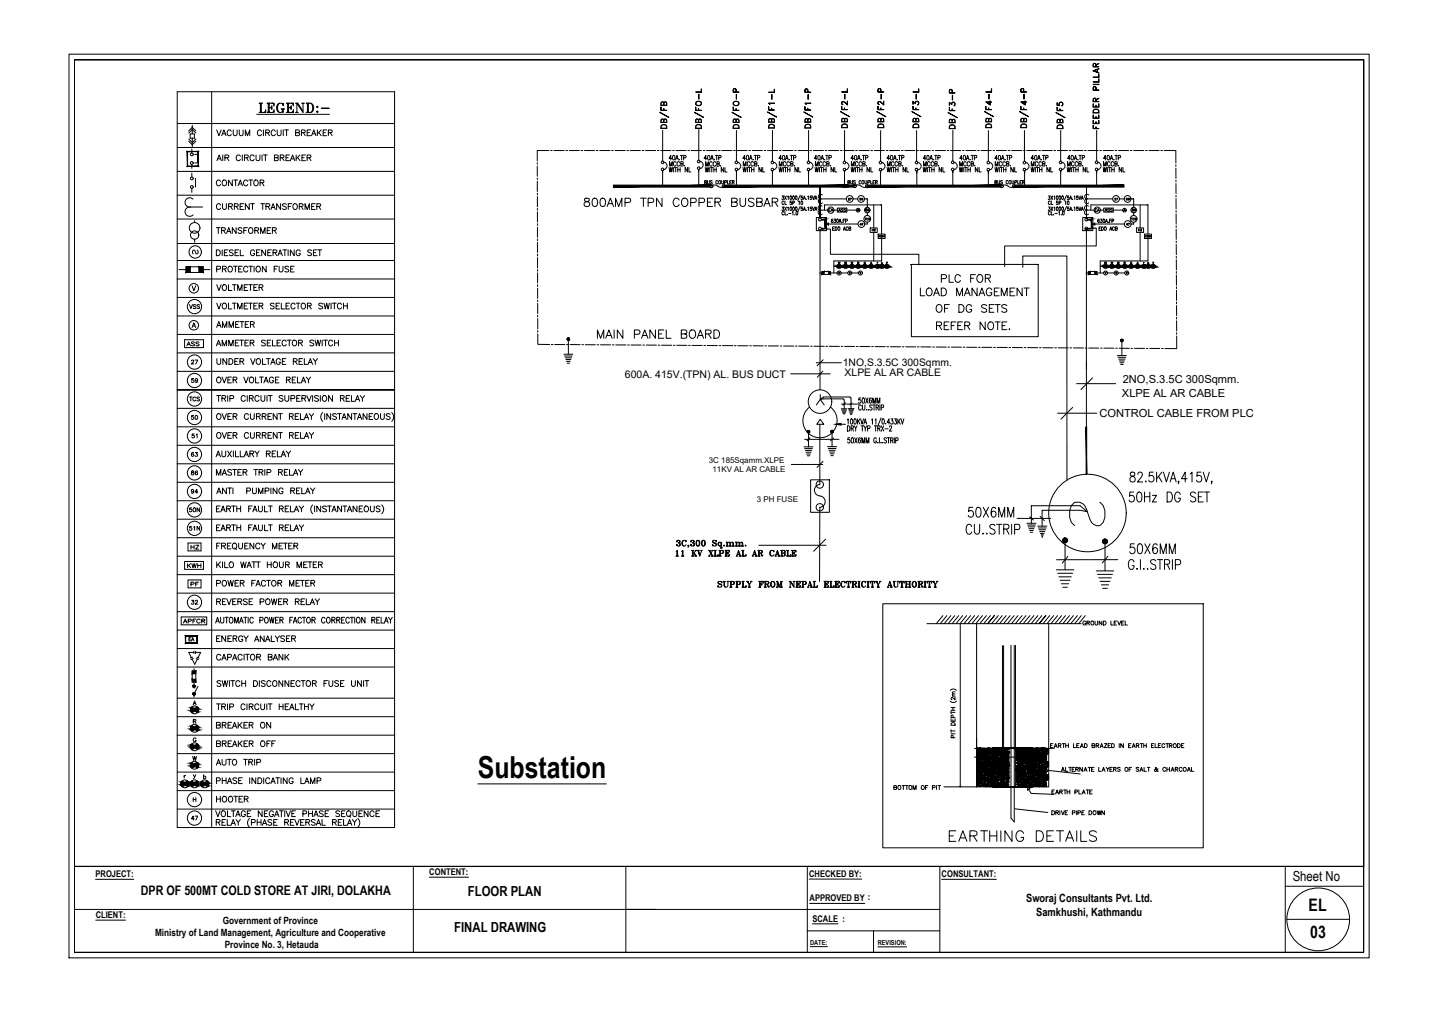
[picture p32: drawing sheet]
<svg xmlns="http://www.w3.org/2000/svg" width="841mm" height="594mm" viewBox="0 0 841 594" stroke-linecap="round" stroke-linejoin="round" font-family="sans-serif">
<defs><g id="words">
<text font-size="19.8" x="625" y="308">S</text>
<text font-size="17.7" x="279" y="455">Substation</text>
<text font-size="10.6" x="149" y="68">%%uLEGEND:-</text>
<g font-size="10.1">
<text x="659" y="295">50Hz DG SET</text>
<text x="566" y="303">50X6MM</text>
<text x="554" y="493">EARTHING DETAILS</text>
<text x="765" y="533">EL</text>
<text x="766" y="548">03</text>
</g>
<g font-size="9.7">
<text x="564" y="313">CU..STRIP</text>
<text x="660" y="325">50X6MM</text>
</g>
<g font-size="9.3">
<text x="392" y="76" transform="rotate(-90 392 76)">DB/FB</text>
<text x="413" y="76" transform="rotate(-90 413 76)">DB/FO-L</text>
<text x="435" y="76" transform="rotate(-90 435 76)">DB/FO-P</text>
<text x="455" y="76" transform="rotate(-90 455 76)">DB/F1-L</text>
<text x="477" y="76" transform="rotate(-90 477 76)">DB/F1-P</text>
<text x="498" y="75" transform="rotate(-90 498 75)">DB/F2-L</text>
<text x="519" y="75" transform="rotate(-90 519 75)">DB/F2-P</text>
<text x="540" y="75" transform="rotate(-90 540 75)">DB/F3-L</text>
<text x="561" y="76" transform="rotate(-90 561 76)">DB/F3-P</text>
<text x="582" y="75" transform="rotate(-90 582 75)">DB/F4-L</text>
<text x="603" y="75" transform="rotate(-90 603 75)">DB/F4-P</text>
<text x="624" y="76" transform="rotate(-90 624 76)">DB/F5</text>
</g>
<g font-size="8.8">
<text x="341" y="122">800AMP TPN COPPER BUSBAR</text>
<text x="349" y="199">MAIN PANEL BOARD</text>
</g>
<g font-size="8.4">
<text x="537" y="174">LOAD MANAGEMENT</text>
<text x="546" y="183">OF DG SETS</text>
<text x="547" y="194">REFER NOTE.</text>
<text x="395" y="321">3C,300 Sq.mm.</text>
</g>
<g font-size="8.1">
<text x="756" y="515">Sheet No</text>
<text x="274" y="524">FLOOR PLAN</text>
<text x="266" y="545">FINAL DRAWING</text>
</g>
<text font-size="7.9" x="550" y="166">PLC FOR</text>
<text font-size="7.7" x="82" y="523">DPR OF 500MT COLD STORE AT JIRI, DOLAKHA</text>
<text font-size="7.5" x="125" y="479">VOLTAGE NEGATIVE PHASE SEQUENCE</text>
<g font-size="7.1">
<text x="126" y="95">AIR CIRCUIT BREAKER</text>
<text x="126" y="123">CURRENT TRANSFORMER</text>
<text x="126" y="171">VOLTMETER</text>
<text x="126" y="182">VOLTMETER SELECTOR SWITCH</text>
<text x="126" y="203">AMMETER SELECTOR SWITCH</text>
<text x="126" y="214">UNDER VOLTAGE RELAY</text>
<text x="126" y="236">TRIP CIRCUIT SUPERVISION RELAY</text>
<text x="126" y="257">OVER CURRENT RELAY</text>
<text x="126" y="268">AUXILLARY RELAY</text>
<text x="126" y="290">ANTI PUMPING RELAY</text>
<text x="126" y="322">FREQUENCY METER</text>
<text x="126" y="344">POWER FACTOR METER</text>
<text x="419" y="344">SUPPLY FROM NEPAL ELECTRICITY AUTHORITY</text>
<text x="126" y="355">REVERSE POWER RELAY</text>
<text x="126" y="376">ENERGY ANALYSER</text>
<text x="126" y="387">CAPACITOR BANK</text>
<text x="126" y="416">TRIP CIRCUIT HEALTHY</text>
<text x="126" y="448">AUTO TRIP</text>
<text x="126" y="470">HOOTER</text>
</g>
<g font-size="6.6">
<text x="644" y="76" transform="rotate(-90 644 76)">FEEDER PILLAR</text>
<text x="126" y="80">VACUUM CIRCUIT BREAKER</text>
<text x="126" y="109">CONTACTOR</text>
<text x="126" y="137">TRANSFORMER</text>
<text x="126" y="150">DIESEL GENERATING SET</text>
<text x="126" y="160">PROTECTION FUSE</text>
<text x="126" y="192">AMMETER</text>
<text x="126" y="225">OVER VOLTAGE RELAY</text>
<text x="501" y="237">50X6MM</text>
<text x="126" y="279">MASTER TRIP RELAY</text>
<text x="126" y="311">EARTH FAULT RELAY</text>
<text x="394" y="326">11 KV XLPE AL AR CABLE</text>
<text x="126" y="333">KILO WATT HOUR METER</text>
<text x="125" y="365">AUTOMATIC POWER FACTOR CORRECTION RELAY</text>
<text x="126" y="402">SWITCH DISCONNECTOR FUSE UNIT</text>
<text x="126" y="427">BREAKER ON</text>
<text x="126" y="437">BREAKER OFF</text>
<text x="126" y="459">PHASE INDICATING LAMP</text>
<text x="600" y="527">Sworaj Consultants Pvt. Ltd.</text>
<text x="606" y="535">Samkhushi, Kathmandu</text>
</g>
<g font-size="6.5">
<text x="657" y="224">2NO,S.3.5C 300Sqmm.</text>
<text x="656" y="232">XLPE AL AR CABLE</text>
<text x="643" y="244">CONTROL CABLE FROM PLC</text>
</g>
<g font-size="6.2">
<text x="391" y="98">MCCB.</text>
<text x="455" y="98">MCCB.</text>
<text x="476" y="98">MCCB.</text>
<text x="539" y="98">MCCB.</text>
<text x="560" y="98">MCCB.</text>
<text x="581" y="98">MCCB.</text>
<text x="602" y="98">MCCB.</text>
<text x="623" y="98">MCCB.</text>
</g>
<g font-size="6.1">
<text x="493" y="214">1NO,S.3.5C 300Sqmm.</text>
<text x="365" y="221">600A. 415V.(TPN) AL. BUS DUCT</text>
<text x="494" y="220">XLPE AL AR CABLE</text>
</g>
<g font-size="5.8">
<text x="130" y="540">Government of Province</text>
<text x="91" y="548">Ministry of Land Management, Agriculture and Cooperative</text>
<text x="131" y="555">Province No. 3, Hetauda</text>
</g>
<g font-size="5.7">
<text x="412" y="98">MCCB.</text>
<text x="110" y="181">VSS</text>
<text x="108" y="203">ASS</text>
<text x="111" y="214">27</text>
<text x="111" y="246">50</text>
<text x="111" y="268">63</text>
<text x="111" y="279">86</text>
<text x="110" y="300">50N</text>
<text x="111" y="322">HZ</text>
<text x="111" y="344">PF</text>
<text x="111" y="354">32</text>
<text x="633" y="367">GROUND LEVEL</text>
<text x="613" y="438">EARTH LEAD BRAZED IN EARTH ELECTRODE</text>
<text x="620" y="452">ALTERNATE LAYERS OF SALT &amp; CHARCOAL</text>
<text x="614" y="477">DRIVE PIPE DOWN</text>
<text x="111" y="480">47</text>
</g>
<g font-size="5.4">
<text x="56" y="513">PROJECT:</text>
<text x="251" y="512">CONTENT:</text>
<text x="473" y="513">CHECKED BY:</text>
<text x="551" y="513">CONSULTANT:</text>
<text x="474" y="527">APPROVED BY :</text>
<text x="56" y="537">CLIENT:</text>
<text x="475" y="539">SCALE :</text>
</g>
<g font-size="5.3">
<text x="112" y="149">S</text>
<text x="111" y="224">59</text>
<text x="110" y="235">TCS</text>
<text x="111" y="257">51</text>
<text x="111" y="289">94</text>
<text x="110" y="311">51N</text>
<text x="109" y="333">KWH</text>
<text x="107" y="365">APFCR</text>
<text x="110" y="376">EA</text>
<text x="522" y="462">BOTTOM OF PIT</text>
<text x="614" y="465">EARTH PLATE</text>
</g>
<g font-size="4.9">
<text x="411" y="108">BUS COUPLER</text>
<text x="495" y="108">BUS COUPLER</text>
<text x="581" y="108">BUS COUPLER</text>
<text x="484" y="125">EA</text>
<text x="490" y="125">ASS</text>
<text x="640" y="125">EA</text>
<text x="645" y="125">ASS</text>
<text x="486" y="135">EDO ACB</text>
<text x="642" y="135">EDO ACB</text>
</g>
<g font-size="4.7">
<text x="415" y="271">3C 185Sqamm.XLPE</text>
<text x="417" y="276">11KV AL AR CABLE</text>
<text x="443" y="294">3 PH FUSE</text>
</g>
<g font-size="4.4">
<text x="505" y="125">86</text>
<text x="661" y="125">86</text>
</g>
<g font-size="4">
<text x="495" y="118">27</text>
<text x="502" y="118">59</text>
<text x="651" y="118">27</text>
<text x="658" y="118">59</text>
<text x="505" y="129">TCS</text>
<text x="661" y="129">TCS</text>
<text x="502" y="133">47</text>
<text x="509" y="136">HZ</text>
<text x="658" y="133">47</text>
<text x="665" y="136">HZ</text>
<text x="513" y="140">KWH</text>
<text x="669" y="140">KWH</text>
<text x="489" y="155">W</text>
<text x="493" y="155">W</text>
<text x="497" y="155">W</text>
<text x="501" y="155">R</text>
<text x="649" y="155">W</text>
<text x="653" y="155">W</text>
<text x="474" y="553">DATE:</text>
<text x="513" y="553">REVISION:</text>
</g>
</g></defs>
<!-- layer: 0 -->
<g fill="none" stroke="#000" stroke-width=".58">
<path d="M44 35h754v522h-754h754v-522h-754v522zM533 155v42h74v-42M533 155h.1M533 155h74M607 155h.1M627 238l-7 7M630 224h23M639 221l-7 7M619 242h22M603 296v10M603 296h.1M603 296h29l4 3-4-1h-22l-1 10"/>
<path d="M595 303h19M601 306h5M601 307h5M601 308h4M602 309h3M602 302l2 2M602 310h2M603 311h1M607 308h5M607 309h5M608 310h3M608 311h3"/>
<path d="M608 302l3 2M608 312h3M609 313h1M609 314h1M623 316v17M646 317v17M618 333h10M619 335h8M619 337h8M620 339h6M625 325l-4 4M641 334h10"/>
<path d="M642 336h9M643 338h7M643 340h6M648 325l-3 4M654 327h-36M621 341h4M622 343h2M644 342h4M645 344h3M44 507h754M242 507v50M366 507v50"/>
<path d="M472 507v50M550 507v50M752 507v50M752 518h46M44 532h506M753 538h36M472 544h78M511 544v13"/>
<circle cx="636" cy="300" r="23"/>
<circle cx="771" cy="538" r="18"/>
</g>
<!-- layer: Wall -->
<path d="M40 32h761v528h-761z" fill="none" stroke="#000" stroke-width=".59"/>
<!-- layer: TEXT -->
<g fill="none" stroke="#000" stroke-width=".58">
<path d="M497 159v1v-1M503 159v1l1-1M505 155l2 2M506 153h-1l1 1M507 155l-2 2M507 156h1M509 155l1 2M509 154l1-1v1M509 154h1M510 155l-1 2M511 156h1M512 155l2 2"/>
<path d="M513 153v1M514 155l-2 2M514 156h5M515 155l2 2M516 154h.1M516 153v1M517 155l-2 2M652 159l1 1v-1M657 155l2 2M657 154l1-1h-1v1M658 154h.1M659 159v1v-1"/>
<path d="M659 155l-2 2M659 156h1M661 155l1 2M662 153h-1v1h1M662 155l-1 2M663 156h1M664 155l2 2M665 154v-1l1 1M665 154h1M666 155l-2 2M666 156h2M668 155l2 2"/>
<path d="M669 153v1M670 155l-2 2M670 156h4M671 155l1 2M671 154h1h-1M671 153v1M672 155l-1 2M56 514h22M251 513h23M473 514h31M551 514h32M56 538h17"/>
<path d="M474 528h32M474 554h10M475 540h15M513 554h17"/>
<circle cx="494" cy="156" r="1.2"/>
<circle cx="497" cy="160" r="1.2"/>
<circle cx="498" cy="156" r="1.2"/>
<circle cx="502" cy="156" r="1.2"/>
<circle cx="503" cy="160" r="1.2"/>
<circle cx="506" cy="156" r="1.2"/>
<circle cx="510" cy="156" r="1.2"/>
<circle cx="513" cy="156" r="1.2"/>
<circle cx="516" cy="156" r="1.2"/>
<circle cx="650" cy="156" r="1.2"/>
<circle cx="653" cy="160" r="1.2"/>
<circle cx="654" cy="156" r="1.2"/>
<circle cx="658" cy="156" r="1.2"/>
<circle cx="659" cy="160" r="1.2"/>
<circle cx="662" cy="156" r="1.2"/>
<circle cx="665" cy="156" r="1.2"/>
<circle cx="669" cy="156" r="1.2"/>
<circle cx="672" cy="156" r="1.2"/>
</g>
<!-- layer: DIM 1 -->
<path d="M44 35h754v472h-754h754v-472h-754v472z" fill="none" stroke="#000" stroke-width=".58"/>
<!-- layer: LINE -->
<g fill="none" stroke="#000" stroke-width=".58">
<path d="M104 54h127v430h-127zM124 54v430M104 72h127M110 77l2-3 3 3M110 78l2-2 3 2M111 78h3v3h-3zM112 73v5M150 67h43M388 76v18M409 76v18M431 76v18M452 76v18"/>
<path d="M473 76v18M494 76v18M515 76v18M536 76v18M557 76v18M578 76v18M599 76v18M620 76v18M641 76v18M104 86h127M110 81l2 2 3-2M110 83l2 2 3-2"/>
<path d="M112 87v2M112 96v2M112 81v5M114 90h2v5h-2M409 99v9M432 95a2.2 2.2 0 0 1 1 2 2.2 2.2 0 0 1-1 2M495 95a2.2 2.2 0 0 1 1 2 2.2 2.2 0 0 1-1 2M516 95a2.2 2.2 0 0 1 2 2 2.2 2.2 0 0 1-2 2M536 98h.1M599 98h.1M642 95a2.2 2.2 0 0 1 2 2 2.2 2.2 0 0 1-2 2M104 100h127"/>
<path d="M104 114h127M112 101v2M112 110v2M113 116a2.7 2.7 0 0 0-5 2 2.7 2.7 0 0 0 3 3M114 104v5M388 101v-1v8M431 101v-1v8M452 101v-1v8M473 101v-1v8M479 116h16M494 101v-1v8M499 116h3"/>
<path d="M507 116v5M515 101v-1v8M536 101v-1v8M557 101v-1v8M578 101v-1v8M599 101v-1v8M620 101v-1v8M635 116h16M635 109v19M641 101v-1v8M655 116h2M663 116v5"/>
<path d="M104 128h127M111 121a2.7 2.7 0 0 0-3 4 2.7 2.7 0 0 0 5 1M111 121h7M114 129v1M114 140v2M477 127h6v8h-6zM480 135v93M483 134h3v15h51v6M485 131h17M633 127h6v8h-6zM635 134h.1M635 134v116"/>
<path d="M639 133h2v11h-53v12M640 131h18M104 152h127M104 142h127M105 158h4M109 156h10v3h-10zM119 158h4M598 156v-6h26v131M104 174h127M104 163h127M112 167l1 3 1-3M104 196h127"/>
<path d="M104 185h127M108 199h11v4h-11zM112 192l1-3 1 3M113 191h1M104 217h127M104 206h127M104 239h127M231 228h-127h127M104 250h127M130 242l1 3 1-3M133 243h2M135 242h-2v3h2"/>
<path d="M136 243h2v-1h-2v3M137 243l2 2M145 243a1.2 1.2 0 0 0-1-1 1.2 1.2 0 0 0-1 1v1a1.2 1.2 0 0 0 1 1 1.2 1.2 0 0 0 1-1M146 242v2l1 1h2v-3M150 243h2v-1h-2v3M151 243l1 2M153 243h2v-1h-2v3M154 243l2 2M157 243h1M159 242h-2v3h2M162 242v3l-2-3v3M163 242h2"/>
<path d="M164 242v3M169 243h2v-1h-2v3M170 243l2 2M173 243h1M175 242h-2v3h2M176 242v3h2M178 245l1-3 2 3M178 244h2M181 242l1 1v2M183 242l-1 1M189 241a3 3 0 0 0 0 5M190 242v3"/>
<path d="M193 242v3l-2-3v3M197 242h-1h-1v1l2 1v1h-1h-1M197 242h3M199 242v3M200 245l1-3 2 3M200 244h2M206 242v3l-3-3v3M206 242h3M208 242v3M209 245l1-3 2 3M209 244h2M215 242v3l-3-3v3"/>
<path d="M216 243h1M218 242h-2v3h2M223 242v3h2v-3M228 242h-1h-1l2 2-1 1h-1M229 241a3 3 0 0 1 0 5M479 248v35M104 271h127M104 260h127M104 293h127M104 282h127M127 297h1M129 296h-2v3h2"/>
<path d="M129 299l1-3 2 3M130 298h1M133 297h1h1l-2-1v3M134 297l1 2M135 296h3M137 296v3M138 297h3M138 296v3M141 296v3M145 297h2M148 296h-3v3M148 299l1-3 1 3"/>
<path d="M148 298h2M151 296v2l1 1h1v-3M155 296v3h2M157 296h2M158 296v3M163 297h2h1l-3-1v3M165 297l1 2M167 297h1M169 296h-2v3h2M170 296v3h2M172 299l1-3 2 3M173 298h1"/>
<path d="M175 296l1 1v2M178 296l-2 1M183 295a3 3 0 0 0 0 5M184 296v3M188 296v3l-3-3v3M191 296h-1h-1v1l2 1-1 1h-1M192 296h2M193 296v3M194 299l1-3 2 3M195 298h1M200 296v3l-3-3v3M201 296h2"/>
<path d="M202 296v3M203 299l1-3 2 3M204 298h1M209 296v3l-2-3v3M210 297h1M212 296h-2v3h2M217 296v2l1 1h1v-3M222 296h-1h-1v1l2 1v1h-2M223 295a3 3 0 0 1 0 5M479 297v43M104 304h127M104 314h127"/>
<path d="M104 336h127M104 325h127M119 328h-11v5h11M104 358h127M104 347h127M104 379h127M104 368h127M106 361h15v4h-15M104 390h127M112 385l2 3 1-3M112 392h3v7h-3zM113 384l-2 1"/>
<path d="M113 385l-1 1M113 381v1M113 381h-3l2 4M113 391v1M113 397v4M114 381v1M114 381h3l-1 4M115 385l1 1M115 384l1 1M104 419h127M104 408h127M112 413l3 4"/>
<path d="M113 412l1-2 1 2M113 411h1M113 406v2M115 413l-3 4M116 401l-3 5M104 430h127M112 435l3 3M112 424l3 3M113 422h1l1-1h-2v2M114 422l1 1M115 432a.8 .8 0 0 0-1-1 .8 .8 0 0 0-1 1v1a.8 .8 0 0 0 1 1 .8 .8 0 0 0 1-1h-1M115 435l-3 3"/>
<path d="M115 424l-3 3M104 451h127M104 441h127M106 457l4 3M108 453v2M109 453l-1 1M110 457l-4 3M112 457l3 3M112 446l3 3M113 442v3l1-3v3l1-3M113 453l1 2v-2M114 455h-1"/>
<path d="M115 457l-3 3M115 446l-3 3M118 457l3 3M119 454a.8 .8 0 0 1 1 0 .8 .8 0 0 1 0 1 .8 .8 0 0 1-1 0M119 453v2M121 457l-3 3M104 462h127M104 473h127M113 466v3M113 468h2M115 466v3M132 479h-2v4h2"/>
<path d="M133 479v4h2M138 479l1 2v2M146 479a3 3 0 0 0 0 5M150 479v4M153 479v4M159 480l-1-1-1 1 2 2-1 1-1-1M162 479h-2v4h2M172 479h-2v4h2M172 479l2 4 1-4M178 479h-2v4h2M184 480v-1l-2 1 2 2v1l-2-1M188 479v4h2"/>
<path d="M200 479h-2v4h2M201 479v4h2M206 479l1 2v2M209 479a3 3 0 0 1 0 5M126 481h2l1-1-3-1v4M128 481l1 2M135 483l1-4 2 4M136 481h1M147 481h2v-1l-2-1v4M153 483l2-4 1 4M154 481h2M167 481h1l1-1-2-1v4"/>
<path d="M168 481l1 2M179 481h2v-1l-2-1v4M180 481l1 2M185 483l1-4 2 4M185 481h2M194 481h2l1-1-3-1v4M196 481l1 2M203 483l1-4 2 4M204 481h1"/>
<circle cx="112" cy="90" r=".8"/>
<circle cx="112" cy="95" r=".8"/>
<circle cx="388" cy="95" r=".8"/>
<circle cx="388" cy="99" r=".8"/>
<circle cx="409" cy="94" r=".8"/>
<circle cx="409" cy="98" r=".8"/>
<circle cx="431" cy="95" r=".8"/>
<circle cx="431" cy="99" r=".8"/>
<circle cx="452" cy="95" r=".8"/>
<circle cx="452" cy="99" r=".8"/>
<circle cx="473" cy="95" r=".8"/>
<circle cx="473" cy="99" r=".8"/>
<circle cx="494" cy="99" r=".8"/>
<circle cx="494" cy="95" r=".8"/>
<circle cx="515" cy="95" r=".8"/>
<circle cx="515" cy="99" r=".8"/>
<circle cx="536" cy="95" r=".8"/>
<circle cx="536" cy="99" r=".8"/>
<circle cx="557" cy="95" r=".8"/>
<circle cx="557" cy="99" r=".8"/>
<circle cx="578" cy="95" r=".8"/>
<circle cx="578" cy="99" r=".8"/>
<circle cx="599" cy="95" r=".8"/>
<circle cx="599" cy="99" r=".8"/>
<circle cx="620" cy="95" r=".8"/>
<circle cx="620" cy="99" r=".8"/>
<circle cx="641" cy="99" r=".8"/>
<circle cx="641" cy="95" r=".8"/>
<circle cx="112" cy="104" r=".8"/>
<circle cx="112" cy="109" r=".8"/>
<circle cx="114" cy="133" r="3"/>
<circle cx="114" cy="137" r="2.4"/>
<circle cx="113" cy="169" r="2.8"/>
<circle cx="114" cy="179" r="4"/>
<circle cx="113" cy="190" r="2.8"/>
<circle cx="114" cy="212" r="4"/>
<circle cx="114" cy="222" r="4"/>
<circle cx="114" cy="233" r="4"/>
<circle cx="114" cy="255" r="4"/>
<circle cx="114" cy="244" r="4"/>
<circle cx="128" cy="243" r="1.5"/>
<circle cx="220" cy="243" r="1.5"/>
<circle cx="114" cy="266" r="4"/>
<circle cx="114" cy="287" r="4"/>
<circle cx="114" cy="298" r="4"/>
<circle cx="214" cy="297" r="1.5"/>
<circle cx="114" cy="309" r="4"/>
<circle cx="114" cy="352" r="4"/>
<circle cx="114" cy="415" r="2.3"/>
<circle cx="114" cy="437" r="2.3"/>
<circle cx="114" cy="426" r="2.3"/>
<circle cx="108" cy="458" r="2.3"/>
<circle cx="114" cy="458" r="2.3"/>
<circle cx="114" cy="447" r="2.3"/>
<circle cx="120" cy="458" r="2.3"/>
<circle cx="114" cy="468" r="4"/>
<circle cx="114" cy="478" r="4"/>
</g>
<g fill="#000" stroke="#000" stroke-width=".58">
<path d="M112 416h1zM115 416h1zM115 414h1zM112 438h1zM112 435h1h-1zM112 427h1zM115 438h1zM115 427h1zM115 435h1h-1zM115 424h1zM106 460h1zM109 459h1z"/>
<path d="M109 457h1zM115 459h1zM115 448h1zM115 446h1zM121 459h1zM121 457h1z"/>
<path d="M110 89h6zM110 89h6zM116 89v8zM116 89v8zM110 97h6zM110 97h6zM110 89v8zM110 89v8z"/>
<path d="M480 109v18zM480 109v18z"/>
<path d="M109 156h2l-2 3zM111 156l-2 3h2z"/>
<path d="M116 156l3 3v-3zM116 156l3 3h-3z"/>
<path d="M635 250l1 27zM635 250l1 27z"/>
<path d="M112 397l3 2h-3zM112 397l3 2v-2z"/>
<path d="M112 392v2l3-2zM112 394l3-2v2z"/>
<path d="M112 414h1zM112 414h1z"/>
<path d="M112 414h1zM112 414h1z"/>
<path d="M112 414l1 1zM112 414l1 1z"/>
<path d="M112 416h1zM112 416h1z"/>
<path d="M112 415h2zM112 415h2z"/>
<path d="M112 415h1zM112 415l1 1z"/>
<path d="M112 415h2zM112 415h1z"/>
<path d="M115 416h1zM115 416h1z"/>
<path d="M115 414h1zM115 414h1h-1z"/>
<path d="M115 414h1zM115 414h1z"/>
<path d="M115 414l1 1zM115 414l1 1h-2z"/>
<path d="M115 416h1zM115 416h1z"/>
<path d="M114 415h2zM114 415h2z"/>
<path d="M114 415h2zM114 415l2 1z"/>
<path d="M114 415h2zM114 415h2z"/>
<path d="M112 424l1 1zM112 424l1 1z"/>
<path d="M112 435l1 1zM112 435l1 1h-1z"/>
<path d="M112 425h1zM112 425h1z"/>
<path d="M112 436h1zM112 436h1h-1z"/>
<path d="M112 438h1zM112 438h1z"/>
<path d="M112 425h1zM112 425h1z"/>
<path d="M112 427h1zM112 427h1z"/>
<path d="M112 436l2 1zM112 436l2 1h-2z"/>
<path d="M112 437l1 1v-1zM112 437l1 1z"/>
<path d="M112 425l2 1zM112 425l2 1z"/>
<path d="M112 426h1zM112 426l1 1z"/>
<path d="M112 437h1h1zM112 437h1h-1z"/>
<path d="M112 426h2zM112 426h1z"/>
<path d="M115 438h1zM115 438h1z"/>
<path d="M115 427h1zM115 427h1z"/>
<path d="M115 424l1 1zM115 424l1 1h-1z"/>
<path d="M115 435l1 1zM115 436h1z"/>
<path d="M115 425h1zM115 425h1z"/>
<path d="M115 436h1zM115 436h1h-2z"/>
<path d="M115 425h1zM115 425h1h-2z"/>
<path d="M115 427h1zM115 427h1z"/>
<path d="M114 436l2 1v-1zM114 437v-1l2 1z"/>
<path d="M114 437l2 1v-1zM114 437l2 1z"/>
<path d="M114 425l2 1zM114 426h2z"/>
<path d="M114 426h2zM114 426l2 1z"/>
<path d="M114 437h2zM114 437h2z"/>
<path d="M114 426h2zM114 426h2z"/>
<path d="M106 457h1zM106 457h1z"/>
<path d="M106 457l1 1zM106 457l1 1z"/>
<path d="M106 459h1zM106 459l1 1z"/>
<path d="M106 458h2zM106 458h2z"/>
<path d="M106 459h1zM106 459h1z"/>
<path d="M106 458h2zM106 458h2z"/>
<path d="M106 459h2zM106 459h1z"/>
<path d="M106 458h2zM106 458l2 1z"/>
<path d="M109 459l1 1zM109 460h1z"/>
<path d="M109 457h1zM109 457h1h-1z"/>
<path d="M109 457l1 1zM109 457l1 1h-1z"/>
<path d="M109 458h1zM108 458h2z"/>
<path d="M109 459h1zM109 459h1z"/>
<path d="M108 458h2zM108 458h2z"/>
<path d="M108 459h2zM108 459h2z"/>
<path d="M108 458h2zM108 458l2 1z"/>
<path d="M112 457h1zM112 457h1z"/>
<path d="M112 446h1zM112 446h1z"/>
<path d="M112 457l1 1zM112 457l1 1z"/>
<path d="M112 459h1zM112 459v1z"/>
<path d="M112 446l1 1zM112 446l1 1z"/>
<path d="M112 448h1zM112 448v1z"/>
<path d="M112 458h1zM112 458h1z"/>
<path d="M112 459h1zM112 459h1z"/>
<path d="M112 447h1zM112 447h1z"/>
<path d="M112 448h1zM112 448h1z"/>
<path d="M111 458h3zM111 458h3z"/>
<path d="M111 459h2zM111 459h2z"/>
<path d="M112 447h2zM112 447h2z"/>
<path d="M112 448h1zM112 448h1z"/>
<path d="M111 458h3zM111 458l2 1z"/>
<path d="M112 447h2zM112 447l1 1z"/>
<path d="M115 459l1 1zM115 460h1z"/>
<path d="M115 448l1 1zM115 449h1z"/>
<path d="M115 457h1zM115 457h1h-1z"/>
<path d="M115 446h1zM115 446h1h-1z"/>
<path d="M115 457l1 1zM115 457l1 1h-2z"/>
<path d="M115 446l1 1zM115 447h1z"/>
<path d="M114 458h2zM114 458h2z"/>
<path d="M114 459h2zM114 459h2z"/>
<path d="M115 447h1zM115 447h1h-2z"/>
<path d="M115 448h1zM115 448h1z"/>
<path d="M114 458h2zM114 458h2h-2z"/>
<path d="M114 458l2 1zM114 458l2 1z"/>
<path d="M114 459h2zM114 459h2z"/>
<path d="M114 447h2zM114 447h2z"/>
<path d="M114 448h2zM114 448h2z"/>
<path d="M114 447h2zM114 447l2 1z"/>
<path d="M118 457h1zM118 457h1z"/>
<path d="M118 457l1 1zM118 457l1 1z"/>
<path d="M118 459h1zM118 459v1z"/>
<path d="M118 458h1zM118 458h1z"/>
<path d="M118 459h1zM118 459h1z"/>
<path d="M117 458h3zM117 458h3z"/>
<path d="M117 459h2zM117 459h2z"/>
<path d="M117 458h3zM117 458l2 1z"/>
<path d="M121 459l1 1zM121 460h1z"/>
<path d="M121 457h1zM121 457h1h-1z"/>
<path d="M121 457l1 1zM121 457l1 1h-2z"/>
<path d="M120 458h2zM120 458h2h-2z"/>
<path d="M120 459h2zM120 459h2z"/>
<path d="M120 458h2zM120 458h2z"/>
<path d="M120 459h2zM120 459h2z"/>
<path d="M120 458h2zM120 458l2 1z"/>
</g>
<!-- layer: BUSBAR -->
<g fill="#000" stroke="#000" stroke-width=".58">
<path d="M359 109h57v-1zM359 108h57l-57 1z"/>
<path d="M423 109h73v-1zM423 108h73l-73 1z"/>
<path d="M507 109h78v-1zM507 108h78l-78 1z"/>
<path d="M593 109h64v-1zM593 108h64l-64 1z"/>
</g>
<!-- layer: TEXT-EL -->
<g fill="none" stroke="#000" stroke-width=".58">
<path d="M391 98l1 3v-3l1 3v-3M393 93h-2l1-2v3M394 91a1.2 1.2 0 0 1 1 1 1.2 1.2 0 0 1-1 1zM394 98v3M395 94l1-3 1 3M395 98v3M396 98v3M398 98v3M398 91h1M399 91v3M400 92h1v-1h-1v3M402 98v3l-1-3v3"/>
<path d="M403 98v3h1M412 98l1 3v-3l1 3v-3M413 93h-1l1-2v3M414 91a1.2 1.2 0 0 1 1 1 1.2 1.2 0 0 1-1 1zM415 98v3M416 94v-3l1 3M416 98v3M418 98v3M418 91h2M419 98v3M419 91v3M420 92h2v-1h-2v3"/>
<path d="M423 98v3l-1-3v3M424 98v3h1M435 98v3l1-3v3l1-3M435 97v-2v2l1-2v2M436 93h-2l1-2v3M437 91a1.2 1.2 0 0 1 1 1 1.2 1.2 0 0 1-1 1zM437 98v3M438 98h1M438 94l1-3 1 3M438 98v3M439 95a.8 .8 0 0 0-1 0 .8 .8 0 0 0-1 1 .8 .8 0 0 0 1 1 .8 .8 0 0 0 1 0M439 93h1"/>
<path d="M440 99h1M440 98v3M440 93h.1M441 95a.8 .8 0 0 0-1 0 .8 .8 0 0 0-1 1 .8 .8 0 0 0 1 1 .8 .8 0 0 0 1 0M441 98v3M441 91h2M441 96h2v-1h-2v2h2l-1-1M442 91v3M443 92h1v-1h-1v3M444 97h.1M445 98v3l-1-3v3M446 98v3h1"/>
<path d="M456 98v3l1-3v3l1-3M457 93h-1l1-2v3M458 91a1.2 1.2 0 0 1 1 1 1.2 1.2 0 0 1-1 1zM458 98v3M459 94l1-3 1 3M459 98v3M461 98v3M462 98v3M462 91h2M463 91v3M464 92h1v-1h-1v3M466 98v3l-1-3v3"/>
<path d="M467 98v3h1M477 98v3l1-3v3l1-3M478 93h-2l1-2v3M479 91a1.2 1.2 0 0 1 1 1 1.2 1.2 0 0 1-1 1zM479 98v3M480 94l1-3 1 3M480 98v3M482 98v3M483 91h1M483 98v3M484 91v3M485 92h1v-1h-1v3"/>
<path d="M487 98v3l-1-3v3M488 98v3h1M498 98v3l1-3v3l1-3M498 97v-2l1 2 1-2v2M499 93h-1l1-2v3M500 91a1.2 1.2 0 0 1 1 1 1.2 1.2 0 0 1-1 1zM500 98v3M501 98h1M502 94v-3l1 3M502 98v3M502 95a.8 .8 0 0 0-1 0 .8 .8 0 0 0-1 1 .8 .8 0 0 0 1 1 .8 .8 0 0 0 1 0M502 93h1"/>
<path d="M503 99h1M503 98v3M504 93h.1M504 95a.8 .8 0 0 0-1 0 .8 .8 0 0 0-1 1 .8 .8 0 0 0 1 1 .8 .8 0 0 0 1 0M504 98v3M504 91h2M505 96h1v-1h-1v2h1l-1-1M505 91v3M506 92h1v-1h-1v3M507 97h.1M509 98v3l-2-3v3M509 98v3h2"/>
<path d="M519 98v3l1-3v3l1-3M519 97v-2l1 2 1-2v2M520 93h-1l1-2v3M521 91a1.2 1.2 0 0 1 1 1 1.2 1.2 0 0 1-1 1zM521 98v3M522 98h1M523 94v-3l1 3M523 98v3M523 95a.8 .8 0 0 0-1 0 .8 .8 0 0 0-1 1 .8 .8 0 0 0 1 1 .8 .8 0 0 0 1 0M523 93h1M524 98v3M524 99h1"/>
<path d="M525 93h.1M525 95a.8 .8 0 0 0-1 0 .8 .8 0 0 0-1 1 .8 .8 0 0 0 1 1 .8 .8 0 0 0 1 0M525 98v3M525 91h2M526 96h1v-1h-1v2h1v-1M526 91v3M527 92h2v-1h-2v3M528 97h.1M530 98v3l-2-3v3M530 98v3h2M540 98v3l1-3v3l1-3M541 93h-1l1-2v3"/>
<path d="M542 91a1.2 1.2 0 0 1 1 1 1.2 1.2 0 0 1-1 1zM543 98v3M544 98v3M544 94l1-3v3M545 98v3M546 98v3M547 91h1M547 91v3M549 92h1v-1h-1v3M551 98v3l-2-3v3M551 98v3h2M561 98l1 3v-3l1 3v-3"/>
<path d="M563 93h-2l1-2v3M564 91a1.2 1.2 0 0 1 1 1 1.2 1.2 0 0 1-1 1zM564 98v3M565 98v3M565 94l1-3 1 3M566 98v3M567 98v3M568 91h1M569 91v3M570 92h1v-1h-1v3M572 98v3l-2-3v3M573 98v3h1"/>
<path d="M582 98v3l1-3v3l1-3M583 93h-1l1-2v3M584 91a1.2 1.2 0 0 1 1 1 1.2 1.2 0 0 1-1 1zM584 98v3M586 94v-3l1 3M586 98v3M587 98v3M588 98v3M588 91h2M589 91v3M590 92h2v-1h-2v3M593 98v3l-2-3v3"/>
<path d="M593 98v3h2M603 98v3l1-3v3l1-3M605 93h-2l1-2v3M605 91a1.2 1.2 0 0 1 1 1 1.2 1.2 0 0 1-1 1zM606 98v3M607 98v3M607 94l1-3v3M608 98v3M609 98v3M610 91h1M610 91v3M612 92h1v-1h-1v3"/>
<path d="M614 98v3l-2-3v3M615 98v3h1M624 98l1 3v-3l1 3v-3M626 93h-2l1-2v3M627 91a1.2 1.2 0 0 1 1 1 1.2 1.2 0 0 1-1 1zM627 98v3M628 98v3M628 94l1-3 1 3M629 98v3M631 98v3M631 91h1M632 91v3"/>
<path d="M633 92h1v-1h-1v3M635 98v3l-2-3v3M636 98v3h1M645 98l1 3v-3l1 3v-3M645 97v-2l1 2 1-2v2M647 93h-2l1-2v3M648 91a1.2 1.2 0 0 1 1 1 1.2 1.2 0 0 1-1 1zM648 98v3M648 98h2M649 98v3M649 95a.8 .8 0 0 0-1 0 .8 .8 0 0 0 0 1 .8 .8 0 0 0 0 1 .8 .8 0 0 0 1 0M649 94l1-3 1 3"/>
<path d="M650 93h1M650 99h2M650 98v3M651 95a.8 .8 0 0 0-1 0 .8 .8 0 0 0 0 1 .8 .8 0 0 0 0 1 .8 .8 0 0 0 1 0M651 93h.1M652 98v3M652 96h1v-1h-1v2h1v-1M652 91h1M653 91v3M654 92h1v-1h-1v3M654 97h.1M656 98v3l-1-3v3"/>
<path d="M657 98v3h1M459 115l1 2M459 118v2h1M460 115l-1 2M461 115v2M463 118h-1a.6 .6 0 0 1 1 0 .6 .6 0 0 1 0 1 .6 .6 0 0 1-1 0M464 119h1v-1h-1v2M467 118v2M468 114l-1 3M469 115h-1a.7 .7 0 0 1 1 1 .6 .6 0 0 1-1 0M470 117v-2l1 2M470 116h1"/>
<path d="M472 116h.1M472 115h1v2M475 115h-1a.7 .7 0 0 1 1 1 .6 .6 0 0 1-1 0M475 115l1 2v-2M477 117v-2l1 2M477 116h1M482 120h34M511 120v13M516 120h.1M516 120v17M613 115h1v1a.6 .6 0 0 1 0 1 .7 .7 0 0 1-1-1M614 118a.6 .6 0 0 0-1 0v1a.7 .7 0 0 0 1 1 .6 .6 0 0 0 0-1"/>
<path d="M615 115l1 2M615 118v2h1M616 115l-1 2M616 115h1v2M619 118h-1a.6 .6 0 0 1 1 0 .6 .6 0 0 1 0 1 .6 .6 0 0 1-1 0M619 119h1v-1h-1v2M623 118v2M624 114l-2 3M625 115h-1a.7 .7 0 0 1 1 1 .6 .6 0 0 1-1 0M626 117v-2l1 2M626 116h1M627 116h.1"/>
<path d="M628 115h1v2M630 115a.6 .6 0 0 1 0 1M631 115l1 2v-2M632 117l1-2 1 2M633 116h.1M638 120h33M667 120v13M671 120h.1M671 120v17M459 124a.6 .6 0 0 0-1 0 .6 .6 0 0 0-1 0v1a.7 .7 0 0 0 1 1 .7 .7 0 0 0 1-1M459 121l1 2M459 124v2h1"/>
<path d="M460 121l-1 2M460 126h.1M461 121v2M461 125h2M463 124h1v2M465 126h.1M468 121l-1 3M469 121l-1 1a.6 .6 0 0 1 1 0 .6 .6 0 0 1 0 1 .6 .6 0 0 1-1 0M470 123v-2l1 2M470 122h1M472 123h.1M472 121h1v2"/>
<path d="M475 121h-1v1a.6 .6 0 0 1 1 0 .6 .6 0 0 1 0 1 .6 .6 0 0 1-1 0M475 121l1 2v-2M477 123v-2l1 2M477 122h1M483 131l2-1v2zM487 128h-1v1v1h1v-1l-1 1M488 128h1l-1 1h1a.6 .6 0 0 1 0 1 .6 .6 0 0 1-1 0M491 130v-2l1 2M491 130h1M493 129h1M494 128h-1v2M495 129h1l-1-1v2"/>
<path d="M511 136v17M516 139v14h-28v7M613 121h1v1a.6 .6 0 0 1 0 1 .6 .6 0 0 1-1 0M614 124a.6 .6 0 0 0-1 0v1a.7 .7 0 0 0 1 1 .6 .6 0 0 0 0-1M615 121l1 2M615 124v2h1M616 121l-1 2M616 126h.1M616 121h1v2M617 125h1M619 124h1v2M621 126h.1"/>
<path d="M624 121l-2 3M625 121h-1v1a.6 .6 0 0 1 1 0 .6 .6 0 0 1 0 1 .6 .6 0 0 1-1 0M626 123v-2l1 2M626 122h1M627 123h.1M628 121h1v2M630 121v1a.6 .6 0 0 1 1 0 .7 .7 0 0 1-1 1M631 121l1 2v-2M632 123l1-2 1 2M633 122h.1M639 131l1-1v2zM643 128h-1v1v1h1v-1l-1 1"/>
<path d="M644 128v1a.6 .6 0 0 1 0 1 .6 .6 0 0 1-1 0M646 130l1-2 1 2M647 130h1M649 129h1M650 128h-1v2M650 129h1v-1h-1v2M667 136v17M671 139v14h-28v7M661 276v2a2.1 2.1 0 0 1 3 1 2.1 2.1 0 0 1-1 3 1.8 1.8 0 0 1-2-2 1.8 1.8 0 0 1 2-2l1-1v-1zM665 277l1-1h2v1l-1 2-2 3h3M674 276h-2v3a1.7 1.7 0 0 1 3 0 1.7 1.7 0 0 1-1 2 1.7 1.7 0 0 1-2 0M676 276v6"/>
<path d="M678 279l2 3M680 276l-4 4M680 276l2 6 2-6M685 280h2M694 280h-3l2-4v6M696 277l1-1v6M702 276h-2v3a1.7 1.7 0 0 1 3 0 1.7 1.7 0 0 1-1 2 1.7 1.7 0 0 1-2 0M704 276l1 6 2-6M670 281v1zM684 282l2-6 2 6M689 282v1M709 282h-1h1l-1 1"/>
<path d="M663 329a1.7 1.7 0 0 0-2-2 1.7 1.7 0 0 0-1 2v2a1.7 1.7 0 0 0 2 2 1.7 1.7 0 0 0 1-2h-1M665 332v1zM667 327v6M669 332v1zM671 332v1zM676 328l-1-1-2 1v1l3 1v2a1.8 1.8 0 0 1-3 0M678 327v6M681 330h3v-1v-2h-3v6M683 330l1 3M686 327v6M687 330h3l1-1-1-2h-3v6"/>
<circle cx="463" cy="115" r=".9"/>
<circle cx="464" cy="115" r=".9"/>
<circle cx="466" cy="115" r=".9"/>
<circle cx="469" cy="118" r=".9"/>
<circle cx="618" cy="115" r=".9"/>
<circle cx="620" cy="115" r=".9"/>
<circle cx="621" cy="115" r=".9"/>
<circle cx="625" cy="118" r=".9"/>
<circle cx="463" cy="122" r=".9"/>
<circle cx="464" cy="122" r=".9"/>
<circle cx="466" cy="122" r=".9"/>
<circle cx="466" cy="125" r=".9"/>
<circle cx="490" cy="129" r=".9"/>
<circle cx="618" cy="122" r=".9"/>
<circle cx="620" cy="122" r=".9"/>
<circle cx="621" cy="122" r=".9"/>
<circle cx="622" cy="125" r=".9"/>
<circle cx="646" cy="129" r=".9"/>
</g>
<!-- layer: TITLE -->
<g fill="#000" stroke="#000" stroke-width=".58">
<path d="M518 156h1zM519 156h1zM647 156h1zM675 156h1zM656 198v1zM489 248h3v1z"/>
<path d="M481 128h2zM481 129l2-1zM483 128v6zM482 129l1 5z"/>
<path d="M481 133h2zM481 134l2-1z"/>
<path d="M637 128h2zM637 129l2-1zM639 128v6zM638 129l1 5z"/>
<path d="M637 133h1zM637 134l1-1z"/>
<path d="M481 159h1l-1 1zM482 159l-1 1h1z"/>
<path d="M485 159l1 1v-1zM485 159l1 1h-1z"/>
<path d="M518 155v1zM518 155v1z"/>
<path d="M518 156h1zM518 156h1z"/>
<path d="M519 155h1zM519 155h1z"/>
<path d="M519 155l1 1zM519 156h1z"/>
<path d="M519 156h1zM519 156h1z"/>
<path d="M519 156h1zM519 156h1z"/>
<path d="M519 156h1zM519 156h1z"/>
<path d="M637 159h1l-1 1zM638 159l-1 1h1z"/>
<path d="M640 159l2 1v-1zM640 159l2 1h-2z"/>
<path d="M645 155l1 1zM645 155l1 1z"/>
<path d="M645 156h1zM645 156h1z"/>
<path d="M645 156h2zM645 156h2z"/>
<path d="M645 156h1zM645 156h1z"/>
<path d="M645 156h2zM645 156h1z"/>
<path d="M647 155h1zM647 155h1z"/>
<path d="M647 155l1 1zM647 155l1 1z"/>
<path d="M647 156h1zM647 156h1z"/>
<path d="M647 156h1zM647 156h1z"/>
<path d="M647 156h1zM647 156h1z"/>
<path d="M673 155h1zM673 155h1z"/>
<path d="M673 155l1 1zM673 155l1 1z"/>
<path d="M673 156h1zM673 156h1z"/>
<path d="M673 156h1zM673 156h1z"/>
<path d="M673 156h1zM673 156h1z"/>
<path d="M673 156h1zM673 156h1z"/>
<path d="M675 155h1zM675 155h1z"/>
<path d="M675 155l1 1zM675 155l1 1z"/>
<path d="M675 156h1zM674 156h2z"/>
<path d="M675 156h1zM675 156h1z"/>
<path d="M674 156h2zM674 156h2z"/>
<path d="M333 198h-1zM332 198h1z"/>
<path d="M332 198v1zM332 199v-1z"/>
<path d="M332 198l1 1zM332 198l1 1zM332 198l1 1z"/>
<path d="M656 198v1zM656 198v1zM656 199h1z"/>
<path d="M656 199v1zM655 199h1z"/>
<path d="M656 199h1zM656 199h1zM656 199v1z"/>
<path d="M472 252h1zM472 252h1z"/>
<path d="M473 252v1zM472 253l1-1zM472 252h1z"/>
<path d="M473 252v1zM473 252v1zM473 252v1z"/>
<path d="M486 252h1zM486 252h1zM486 252h1z"/>
<path d="M487 252v1zM486 253l1-1zM486 252h1z"/>
<path d="M487 252v1zM487 252v1zM487 252v1z"/>
</g>
<g fill="none" stroke="#000" stroke-width=".58">
<path d="M481 114a1.4 1.4 0 0 0-2 1 1.4 1.4 0 0 0 1 1 1.4 1.4 0 0 0-1 2 1.4 1.4 0 0 0 2 1M637 114a1.6 1.6 0 0 0-3 1 1.4 1.4 0 0 0 2 1 1.4 1.4 0 0 0-2 2 1.6 1.6 0 0 0 3 1M480 123h4M481 121a1.4 1.4 0 0 0-2 0 1.4 1.4 0 0 0 1 2 1.4 1.4 0 0 0-1 2 1.4 1.4 0 0 0 2 0M495 123h6M501 124l1-2 1 2M501 123h1M636 123h4M637 121a1.5 1.5 0 0 0-3 0 1.4 1.4 0 0 0 2 2 1.4 1.4 0 0 0-2 2 1.5 1.5 0 0 0 3 0M651 123h6M657 124l1-2v2M657 123h1"/>
<path d="M479 160h2M486 160h4M486 159h-5v1h5M488 156h2M490 159l1 1v-1M492 160h4M498 160h4M518 155l1 2M518 153l1 1v-1M519 154h-1M519 155l-1 2M635 160h2"/>
<path d="M642 160h3M642 159h-5v1h5M643 156h2M646 155l1 2M646 153v1l1-1v1v-1M646 159l1 1v-1M647 155l-1 2M648 160h4M654 160h4M674 155l1 2M674 153l1 1v-1M675 154h-1"/>
<path d="M675 155l-1 2M332 198v9M656 199v9M330 207h5M330 208h5M331 209h3M331 210h3M331 211h2M332 212h1M462 219h23M477 212h15M481 217l-3 4"/>
<path d="M481 210l-3 4M653 208h6M654 209h4M654 210h4M655 211h3M655 212h2M655 213h2M473 238a10 10 0 0 0-1 15 10 10 0 0 0 15 0 10 10 0 0 0-1-15M477 237l3-3 2 3M480 231v3M492 239h3M492 236h10"/>
<path d="M492 240h3M494 235l-1 2M496 239h4M496 240h3M498 233l-1-1h-15l-2 2 13-1 1 6M498 233v6M498 236l-1 1M504 237h-1a1.5 1.5 0 0 0-1 1 1.5 1.5 0 0 0 1 2l1-1M504 237v2l1 1 1-1v-2M507 240h.1M508 240h.1M510 237h-1l1 1a1 1 0 0 1 0 2 .8 .8 0 0 1-1-1"/>
<path d="M511 237v3M512 238h2v-1h-2v3M513 238l1 2M515 237v3M515 238h2v-1h-2v3M471 257h20M473 252v9M474 256l-2 2M480 245l2 3h-4zM487 252v9M488 256l-2 2M489 248h6"/>
<path d="M493 240h2M493 241h2M493 242h1M496 246v-1v3M496 249a1.5 1.5 0 0 1 1 2 1.5 1.5 0 0 1-1 1zM497 240h2M497 241h2M497 256h-1v1a.8 .8 0 0 1 1 0 1 1 0 0 1 0 2 .8 .8 0 0 1-1-1M497 242h1M498 245a1.4 1.4 0 0 1 1 1 1.4 1.4 0 0 1-1 2zM498 250h1v-1h-1v3M498 256a1.4 1.4 0 0 1 1 2 1.4 1.4 0 0 1-1 1z"/>
<path d="M498 250l1 2M500 249v1v2M500 245a1.4 1.4 0 0 1 1 1 1.4 1.4 0 0 1-1 2zM500 256l1 3M501 249l-1 1M501 256l-1 3M502 245v3M502 246l1 2M503 245l-1 2M503 256a1.5 1.5 0 0 0-1 1 1.5 1.5 0 0 0 1 2 .9 .9 0 0 0 0-1 .9 .9 0 0 0-1-1v1M503 245l1 3 1-3M504 249h1"/>
<path d="M504 259v-3l1 3 1-3v3M504 249v3M505 248l1-3 1 3M505 249l1 1v2M506 247h1M507 259v-3v3l1-3v3M507 249l-1 1M507 251l2-1v-1h-2v3M510 246v-1v3M511 249h2M512 246v-1v3M512 249v3"/>
<path d="M513 257l-1-1a1.5 1.5 0 0 0-1 2 1.5 1.5 0 0 0 1 1l1-1h-1M513 250h2v-1h-2v3M513 259h.1M514 250l1 2M514 256v3M515 259h.1M515 244l-2 5M515 249l2 3M516 245a1.4 1.4 0 0 1 1 1 1.4 1.4 0 0 1-1 2zM516 259h.1M517 249l-2 3M518 251h1"/>
<path d="M518 248h.1M519 256a1 1 0 0 0-2 0 .7 .7 0 0 0 0 1l1 1a.8 .8 0 0 1 0 1 .8 .8 0 0 1-1 0M519 256h1M520 256v3M520 250v-1a.7 .7 0 0 1 1 0 .7 .7 0 0 1 0 1l-1 2h2M520 247h-1l1-2v3M521 257h1v-1h-1v3M521 245h1v1a.8 .8 0 0 1 0 1 .8 .8 0 0 1-1 0M522 257v2M523 256v3M523 245h1v1a.9 .9 0 0 1 0 1 .9 .9 0 0 1-1 0M524 258l1-1v-1h-1v3"/>
<path d="M525 245v3M526 246l1 2M527 245l-2 2M527 245l1 3 1-3M463 272h18M470 261h6M471 262h4M471 263h4M471 264h3M472 265h2M472 267h2M481 270l-3 3"/>
<path d="M484 261h5M484 262h5M485 263h4M485 264h3M486 265h2M486 266h1M479 283a3 3 0 0 0-3 4 3 3 0 0 0 4 3 3 3 0 0 1 3 4 3 3 0 0 1-4 3M444 319h39M483 315l-7 7"/>
<circle cx="480" cy="134" r=".9"/>
<circle cx="480" cy="128" r=".9"/>
<circle cx="502" cy="123" r="1.1"/>
<circle cx="635" cy="128" r=".9"/>
<circle cx="635" cy="134" r=".9"/>
<circle cx="658" cy="123" r="1.1"/>
<circle cx="491" cy="160" r="1.2"/>
<circle cx="491" cy="156" r="1.2"/>
<circle cx="519" cy="156" r="1.2"/>
<circle cx="647" cy="156" r="1.2"/>
<circle cx="647" cy="160" r="1.2"/>
<circle cx="674" cy="156" r="1.2"/>
<circle cx="480" cy="235" r="7"/>
<circle cx="479" cy="283" r="2.1"/>
<circle cx="479" cy="297" r="2.1"/>
</g>
<!-- layer: TEXT -->
<g fill="#000" stroke="#000" stroke-width=".58">
<path d="M505 156h1zM506 156h1zM510 156h1zM512 156h1zM513 156h1zM515 156h1zM516 156h1zM657 156h1zM658 156h1zM658 155h1zM662 156h1zM668 156h1z"/>
<path d="M672 156h1z"/>
<path d="M505 155l1 1zM505 155l1 1z"/>
<path d="M505 156h1zM505 156h1z"/>
<path d="M505 156h1zM505 156h1z"/>
<path d="M506 155h1zM506 155h1z"/>
<path d="M506 155l1 1zM506 155l1 1z"/>
<path d="M506 156h1zM506 156h1z"/>
<path d="M506 156h1zM506 156h1z"/>
<path d="M506 156h1zM506 156h1z"/>
<path d="M508 155l1 1zM508 155l1 1z"/>
<path d="M508 156h1zM508 156h1z"/>
<path d="M508 156h1zM508 156h1z"/>
<path d="M508 156h1zM508 156h1z"/>
<path d="M508 156h2zM508 156h2z"/>
<path d="M508 156h2zM508 156h1z"/>
<path d="M510 155h1zM510 155h1z"/>
<path d="M510 155l1 1zM510 155l1 1z"/>
<path d="M510 156h1zM510 156h1z"/>
<path d="M510 156h1zM510 156h1z"/>
<path d="M510 156h1zM510 156h1z"/>
<path d="M510 156h1zM510 156h1z"/>
<path d="M512 155h1zM512 155h1z"/>
<path d="M512 155h1zM512 155h1z"/>
<path d="M512 155l1 1zM512 155l1 1z"/>
<path d="M512 156h1zM512 156h1z"/>
<path d="M512 156h1zM512 156h1z"/>
<path d="M512 156h1zM512 156h1z"/>
<path d="M512 156h1zM512 156h1z"/>
<path d="M514 155v1zM514 155v1z"/>
<path d="M513 156h1zM513 156h1z"/>
<path d="M513 156h1zM513 156h1z"/>
<path d="M515 155l1 1zM515 155l1 1z"/>
<path d="M515 156h1zM515 156h1z"/>
<path d="M515 156h1zM515 156h1z"/>
<path d="M516 155h1zM516 155h1z"/>
<path d="M516 155l1 1zM516 155l1 1z"/>
<path d="M516 156h1zM516 156h1z"/>
<path d="M516 156h1zM516 156h1z"/>
<path d="M516 156h1zM516 156h1z"/>
<path d="M516 156h1zM516 156h1z"/>
<path d="M657 155l1 1zM657 155l1 1z"/>
<path d="M657 156h1zM657 156h1z"/>
<path d="M657 156h1zM657 156h1z"/>
<path d="M657 156h1zM657 156h1z"/>
<path d="M658 155h1zM658 155h1z"/>
<path d="M658 155l1 1zM658 155l1 1z"/>
<path d="M658 156h1zM658 156h1z"/>
<path d="M658 156h1zM658 156h1z"/>
<path d="M658 156h1zM658 156h1z"/>
<path d="M658 156h1zM658 156h1z"/>
<path d="M660 155l1 1zM660 155l1 1z"/>
<path d="M660 156h1zM660 156h1z"/>
<path d="M660 156h2zM660 156h2z"/>
<path d="M660 156h1zM660 156h1z"/>
<path d="M660 156h2zM660 156h1z"/>
<path d="M662 155h1zM662 155h1z"/>
<path d="M662 155l1 1zM662 155l1 1z"/>
<path d="M662 156h1zM662 156h1z"/>
<path d="M662 156h1zM662 156h1z"/>
<path d="M662 156h1zM662 156h1z"/>
<path d="M664 155h1zM664 155h1z"/>
<path d="M664 155l1 1zM664 155l1 1z"/>
<path d="M664 156h1zM664 156h1z"/>
<path d="M664 156h1zM664 156h1z"/>
<path d="M664 156h1zM664 156h1z"/>
<path d="M664 156h1zM664 156h1z"/>
<path d="M664 156h1zM664 156h1z"/>
<path d="M666 155v1zM666 155v1z"/>
<path d="M665 156h1zM665 156h1z"/>
<path d="M665 156h1zM665 156h1z"/>
<path d="M665 156h1zM665 156h1z"/>
<path d="M668 155h1zM668 155h1z"/>
<path d="M668 155h1zM668 155h1z"/>
<path d="M668 155l1 1zM668 155l1 1z"/>
<path d="M668 156h1zM668 156h1z"/>
<path d="M668 156h1zM668 156h1z"/>
<path d="M668 156h1zM668 156h1z"/>
<path d="M668 156h1zM668 156h1z"/>
<path d="M670 155v1zM670 155v1z"/>
<path d="M669 156h1zM669 156h1z"/>
<path d="M669 156h1zM669 156h1z"/>
<path d="M669 156h1zM669 156h1z"/>
<path d="M669 156h1zM669 156h1z"/>
<path d="M671 155v1zM671 155v1z"/>
<path d="M670 156h2zM670 156h2z"/>
<path d="M670 156h1zM670 156h1z"/>
<path d="M670 156h2zM670 156h1z"/>
<path d="M672 155h1zM672 155h1z"/>
<path d="M672 155l1 1zM672 156h1z"/>
<path d="M672 156h1zM672 156h1z"/>
<path d="M672 156h1zM672 156h1z"/>
<path d="M672 156h1zM672 156h1z"/>
<path d="M672 156h1zM672 156h1z"/>
</g>
<!-- layer: TV CONDUIT -->
<g fill="none" stroke="#000" stroke-width=".58">
<path d="M314 95v1M314 97v6M321 88h-7v6M322 88h1M324 88h6M331 88h1M333 88h6M340 88h1M342 88h6M349 88h1M351 88h6M358 88h1"/>
<path d="M360 88h6M367 88h1M369 88h6M376 88h1M378 88h5M384 88h1M386 88h6M393 88h1M395 88h6M402 88h1M404 88h6M411 88h1"/>
<path d="M413 88h6M420 88h1M422 88h6M429 88h1M431 88h6M438 88h1M440 88h6M447 88h1M449 88h6M456 88h1M458 88h6M465 88h1"/>
<path d="M467 88h6M474 88h1M476 88h6M483 88h1M485 88h6M492 88h1M493 88h6M500 88h1M502 88h6M509 88h1M511 88h6M518 88h1"/>
<path d="M520 88h6M527 88h1M529 88h6M536 88h1M538 88h6M545 88h1M547 88h6M554 88h1M556 88h6M563 88h1M565 88h6M572 88h1"/>
<path d="M574 88h6M581 88h1M583 88h6M590 88h1M592 88h6M599 88h1M601 88h6M607 88h2M609 88h6M616 88h1M618 88h6M625 88h1"/>
<path d="M627 88h6M634 88h1M636 88h6M643 88h1M645 88h6M652 88h1M654 88h6M661 88h1M663 88h6M670 88h1M672 88h6M679 88h1"/>
<path d="M681 88h7v7M688 98v6M688 96v1M314 104v1M314 106v6M314 113v1M314 115v6M688 107v6M688 105v1M688 116v6M688 114v1M314 124v6"/>
<path d="M314 122v1M314 131v1M314 133v6M314 140v1M688 125v6M688 123v1M688 134v6M688 132v1M314 142v6M314 149v1M314 151v6M314 158v1"/>
<path d="M314 160v5M688 143v6M688 141v1M688 152v6M688 150v1M688 159v1M314 167h.1M314 169v5M314 175v1M314 177v6M688 161v6M688 168v1"/>
<path d="M688 170v6M688 179v6M688 177v1M314 184v1M315 195v6h6M315 186v6M315 193v1M688 188v6M688 186v1M688 196v8h-7M688 194v2M322 201h1"/>
<path d="M324 201h6M331 201h1M333 201l6 1M340 202h1M342 202h6M367 202h1M369 202h6M376 202h1M378 202h6M385 202h1M387 202h6M394 202h1"/>
<path d="M396 202h6M403 202h1M405 202h6M412 202h1M414 202h6M421 202h1M423 202h6M429 202h2M431 202h6M438 202h1M440 202h6M447 202h1"/>
<path d="M449 202h6M456 202h1M458 202h6M465 202h1M467 202h6M474 202h1M476 202h6M483 202h1M485 202l6 1M492 203h1M494 203h6M501 203h1"/>
<path d="M503 203h6M510 203h1M512 203h6M519 203h1M521 203h6M528 203h1M530 203h6M537 203h1M539 203h6M545 203h1M547 203h6M554 203h1"/>
<path d="M556 203h6M563 203h1M565 203h6M572 203h1M574 203h6M581 203h1M583 203h6M590 203h1M592 203h6M599 203h1M601 203h6M608 203h1"/>
<path d="M610 203h6M617 203h1M619 203h6M626 203h1M628 203h6M635 204h1M637 204h6M644 204h1M646 204h6M653 204h1M655 204h5M661 204h1"/>
<path d="M663 204h6M670 204h1M672 204h6M679 204h1"/>
</g>
<!-- layer: 0 -->
<g fill="#000" stroke="#000" stroke-width=".58">
<path d="M622 316h1zM622 315v1h1zM622 315l1 1-1-1z"/>
<path d="M622 316h1l-1 1zM622 316h1z"/>
<path d="M622 315l1 1zM622 315l1 1v-1zM623 315v1z"/>
<path d="M623 316v1h-1zM623 316l-1 1zM622 317l1-1-1 1z"/>
<path d="M623 315h1l-1 1zM624 315l-1 1 1-1zM623 316l1-1v1z"/>
<path d="M623 316l1 1zM623 316v1h1zM623 316v1z"/>
<path d="M623 316h1zM623 316h1zM623 316h1v1z"/>
<path d="M645 316l1 1h-1zM645 316l1 1zM645 315l1 2-1-1z"/>
<path d="M645 317h1h-1zM645 317h1z"/>
<path d="M645 315h1v2zM646 315v2v-2zM646 315h1l-1 2z"/>
<path d="M646 317v1zM646 317l-1 1h1zM645 317h1l-1 1z"/>
<path d="M647 315l-1 2zM647 315l-1 2 1-1zM646 317l1-1h1z"/>
<path d="M646 317h1v1zM646 317l1 1zM646 317l1 1h-1z"/>
<path d="M646 317l2-1v1zM646 317h2zM646 317h2h-1z"/>
</g>
<!-- layer: TITEL -->
<path d="M474 281h11v19h-11z" fill="none" stroke="#000" stroke-width=".58"/>
<!-- layer: hatch -->
<path d="M586 378v70M587 378v70M570 438h34M570 443h34" fill="none" stroke="#000" stroke-width=".58"/>
<!-- layer: CENTER -->
<g fill="none" stroke="#000" stroke-width=".58">
<path d="M562 365v95M571 365v95h-19M591 377v101l2 3v-104M594 377v83M613 365v95h-42v-29M581 437h23v23h-23zM581 437v23M594 438v1zM603 437v23M613 440h.1M617 438h-23M561 460h1"/>
<path d="M571 452h1zM571 444l1 1zM572 456v1zM572 458v1zM572 449h.1M572 441h.1M572 458h.1M572 457v1zM572 457h.1M572 451v1zM572 451h.1M572 449v1z"/>
<path d="M572 450h.1M572 450v1zM572 444h.1M572 443v1zM572 442h.1M572 443h.1M572 460h.1M572 452h.1M572 444v1zM572 459h.1M572 442v1zM572 441v1z"/>
<path d="M572 452h1zM572 444l1 1zM572 450h1zM572 442l1 1zM573 459h.1M573 458v1zM573 457v1zM573 456v1zM573 449h.1M573 450h.1M573 451h.1M573 441v1z"/>
<path d="M573 442h.1M573 443h.1M573 444h.1M573 441l-1 1zM573 457h.1M573 449v1zM573 460h.1M573 452h.1M573 444v1zM573 458h.1M573 450v1zM573 451v1z"/>
<path d="M573 457l1 1zM573 449h1zM573 450h1zM573 441l1 1zM573 442h1zM574 459l-1 1zM574 451l-1 1zM574 444h-1zM574 460h.1M574 458h.1M574 451h.1M574 450v1z"/>
<path d="M574 452h.1M574 443v1zM574 443h.1M574 444v1zM574 459h.1M574 457h.1M574 456v1zM574 449h.1M574 449v1zM574 451v1zM574 441h.1M574 442h.1"/>
<path d="M574 444h.1M574 441v1zM574 458v1zM574 457v1zM574 450h.1M575 449h-1zM575 449l-1 1zM575 450h-1zM575 442h-1zM575 443l-1 1zM575 456l-1 1zM575 452h-1z"/>
<path d="M575 441l-1 1zM575 451h.1M575 443h.1M575 456v1zM575 458h.1M575 450h.1M575 449h.1M575 442h.1M575 441v1zM575 458v1zM575 457v1zM575 459v1z"/>
<path d="M575 451v1zM575 444h.1M575 443v1zM575 460h.1M575 444v1zM575 450v1zM575 449v1zM575 445h.1M575 459h.1M576 458h-1zM576 450l-1 1zM576 450h-1z"/>
<path d="M576 443h-1zM576 442l-1 1zM576 456l-1 1zM576 459h-1zM576 449h-1zM576 451l-1 1zM576 441l-1 1zM576 444h-1zM576 451h-1zM576 459v1zM576 457h.1M576 452h.1"/>
<path d="M576 442h.1M576 444h.1M576 451h.1M576 443v1zM576 460h.1M576 458h.1M576 450v1zM576 450h.1M576 444v1zM576 443h.1M576 442v1zM576 457v1z"/>
<path d="M576 449h.1M576 451v1zM576 441v1zM576 441h1zM576 452h1zM576 449h1zM576 444l1 1zM576 458l1 1zM576 457h1zM576 449l1 1zM576 443l1 1zM576 451l1 1z"/>
<path d="M576 444h1zM577 460h-1zM577 457h-1zM577 449l-1 1zM577 450l-1 1zM577 442h-1zM577 443h-1zM577 459v1zM577 458v1zM577 459h.1M577 450h.1M577 451v1z"/>
<path d="M577 451h.1M577 442v1zM577 444h.1M577 443h.1M577 449h-1zM577 441l-1 1zM577 456v1zM577 449h.1M577 441h.1M577 449v1zM577 442h.1M577 450v1z"/>
<path d="M577 452h.1M577 444v1zM577 458h1zM577 451l1 1zM577 450h1zM577 444h1zM577 442h1zM578 458h.1M578 456v1zM578 449h.1M578 441h.1M578 459h-1z"/>
<path d="M578 443l-1 1zM578 459v1zM578 450h.1M578 452h.1M578 457h.1M578 449v1zM578 451v1zM578 442h.1M578 441v1zM578 442v1zM578 443h.1M578 444h.1"/>
<path d="M578 458v1zM578 451h.1M578 443v1zM578 444v1zM578 459h.1M578 457l1 1zM578 460h1zM578 452h1zM578 450h1zM578 451h1zM578 444l1 1zM578 442h1z"/>
<path d="M578 443l1 1zM578 450v1zM579 449h.1M579 451v1zM579 443v1zM579 441h.1M579 457h.1M579 450v1zM579 449v1zM579 452h.1M579 444v1zM579 458h.1"/>
<path d="M579 457v1zM579 443h.1M579 459v1zM579 450h.1M579 444h.1M579 459h.1M579 456v1zM579 442h.1M579 451h.1M579 460h1zM579 452h1zM579 444l1 1z"/>
<path d="M580 458h.1M580 450v1zM580 451h.1M580 450h.1M580 443h.1M580 442v1zM580 451v1zM580 444h.1M580 456v1zM580 449h.1M580 441v1zM580 459h.1"/>
<path d="M580 457h.1M580 449v1zM580 442h.1M580 443v1zM580 458v1zM580 459v1zM580 460h.1M580 452h.1M581 456l-1 1zM581 457l-1 1zM581 450h.1M581 450l-1 1z"/>
<path d="M581 449h-1zM581 443h-1zM581 441h-1zM581 441v4M581 441l-1 1zM581 442v1zM581 459v1zM581 451v1zM581 452h.1M581 444h.1M581 444v1zM581 456v1z"/>
<path d="M581 449h.1M581 441h.1M581 443h.1M581 459h.1M581 458v1zM581 457h.1M581 450v1zM581 449v1zM581 451h.1M581 442h.1M581 460h.1M581 458h.1"/>
<path d="M581 452v1zM581 443v1zM581 456l1 1zM581 449h1zM581 441l1 1zM582 459v1zM582 452h.1M582 444v1zM582 458h.1M582 450h.1M582 442v1zM582 457v1z"/>
<path d="M582 459h.1M582 451v1zM582 451h.1M582 449h.1M582 444h.1M582 443v1zM582 443h.1M582 442h.1M582 456v1zM582 441v1zM582 457h.1M582 449v1z"/>
<path d="M582 460h.1M582 450v1zM582 458h1zM582 459h1zM582 451l1 1zM582 449h1zM582 450l1 1zM582 444h1zM582 443h1zM583 457h.1M583 451h.1M583 449v1z"/>
<path d="M583 443h.1M583 442h.1M583 456v1zM583 449h.1M583 441v1zM583 459v1zM583 451v1zM583 444h.1M583 458h.1M583 452h.1M583 450v1zM583 444v1z"/>
<path d="M583 442v1zM583 458v1zM583 459h.1M583 441h.1M583 457l1 1zM583 450h1zM583 443h1zM583 442h1zM584 459l-1 1zM584 451l-1 1zM584 444h-1zM584 457v1z"/>
<path d="M584 456v1zM584 458h.1M584 459h.1M584 451h.1M584 450h.1M584 449v1zM584 443v1zM584 442v1zM584 442h.1M584 441h.1M584 452h.1M584 449h.1"/>
<path d="M584 444v1zM584 443h.1M584 441v1zM584 459l1 1zM584 459h1zM584 451h1zM584 450h1zM584 451l1 1zM584 443l1 1zM584 444h1zM584 459v1zM585 449l-1 1z"/>
<path d="M585 442h-1zM585 445h-1zM585 451l-1 1zM585 444h-1zM585 451h-1zM585 443h-1zM585 458h.1M585 450h.1M585 450v1zM585 459h.1M585 449h.1M585 441v1z"/>
<path d="M585 441h.1M585 451h.1M585 443v1zM585 457h.1M585 452h.1M585 444h.1M585 442h.1M585 459h1zM585 451h1zM585 444v1zM585 442v1zM585 443h.1"/>
<path d="M585 451l1 1zM585 450h1zM585 449h1zM585 444h1zM585 442h1zM586 456l-1 1zM586 441h-1zM586 460h.1M586 456v1zM586 452h.1M586 441v1zM586 451h-1z"/>
<path d="M586 449l-1 1zM586 443h-1zM586 442h-1zM586 451v1zM586 450v1zM586 449v1zM586 443h.1M586 442h.1M586 458h.1M586 459h.1M586 450h.1M586 444h.1"/>
<path d="M586 442v1zM586 449h.1M586 441h.1M586 459h1zM586 457h.1M586 451h.1M586 460h1zM586 458h1zM586 451l1 1zM586 450l1 1zM586 452h1zM586 444h1z"/>
<path d="M586 444l1 1zM587 449v1zM587 442h.1M587 459h.1M587 450h.1M587 451v1zM587 442v1zM587 444h.1M587 457v1zM587 456v1zM587 450v1zM587 449h.1"/>
<path d="M587 443h.1M587 441h.1M587 451h.1M587 443v1zM587 458h.1M587 452h.1M587 444v1zM587 457h.1M587 441v1zM587 458l1 1zM587 451h1zM587 443h1z"/>
<path d="M588 459v1zM588 452h.1M588 444v1zM588 456v1zM588 449h.1M588 441v1zM588 459h.1M588 458h.1M588 450h.1M588 451v1zM588 442v1zM588 460h.1"/>
<path d="M588 457v1zM588 451h.1M588 443h.1M588 442h.1M588 450v1zM588 444h.1M588 443v1zM588 449v1zM588 458h1zM588 443h1zM588 457l1 1zM588 451l1 1z"/>
<path d="M588 444h1zM588 459h1zM589 457h-1zM589 456l-1 1zM589 449h-1zM589 449l-1 1zM589 441h-1zM589 442h-1zM589 459h.1M589 451v1zM589 444h.1M589 460h.1"/>
<path d="M589 452h.1M589 444v1zM589 458h.1M589 458v1zM589 450h.1M589 451h.1M589 442v1zM589 443h.1M589 456v1zM589 449h.1M589 441v1zM589 457h.1"/>
<path d="M589 449v1zM589 443v1zM589 442h.1M589 450v1zM589 459v1zM590 442h.1M590 451v1zM590 444h.1M590 449v1zM590 443v1zM590 456v1zM590 449h.1"/>
<path d="M590 450v1zM590 451h.1M590 441h.1M590 442v1zM590 443h.1M590 458h.1M590 459h.1M590 457h.1M590 452h.1M590 441v4M590 448v4M594 449v1z"/>
<path d="M595 457v1zM595 458v1zM595 451v1zM595 451h.1M595 450h.1M595 449h.1M595 444h.1M595 443v1zM595 443h.1M595 442h.1M595 441v1zM595 456v1z"/>
<path d="M595 457h.1M595 460h.1M595 452h.1M595 444v1zM595 450v1zM595 458h.1M595 449v1zM595 456l1 1zM595 457l1 1zM595 442h1zM595 441l1 1zM596 459v1z"/>
<path d="M596 451v1zM596 459h.1M596 458h.1M596 460h.1M596 452h.1M596 450v1zM596 444v1zM596 443h.1M596 444h.1M596 458v1zM596 456v1zM596 457h.1"/>
<path d="M596 449v1zM596 449h.1M596 442h.1M596 441h.1M596 443v1zM596 441v1zM596 457v1zM596 451h.1M596 450h.1M597 456l-1 1zM597 451h-1zM597 450h-1z"/>
<path d="M597 449l-1 1zM597 442h-1zM597 460h-1zM597 452h-1zM597 449h-1zM597 444l-1 1zM597 449v1zM597 458v1zM597 443h.1M597 458h.1M597 456v1zM597 449h.1"/>
<path d="M597 450h.1M597 441v1zM597 442v1zM597 442h.1M597 459v1zM597 459h.1M597 451h.1M597 451v1zM597 443v1zM597 444h.1M597 460h.1M597 452h.1"/>
<path d="M597 444v1zM597 450v1zM597 452v1zM597 459h1zM597 451l1 1zM597 444h1zM598 458h-1zM598 450h-1zM598 442l-1 1zM598 456l-1 1zM598 459h-1zM598 449h-1z"/>
<path d="M598 451l-1 1zM598 441l-1 1zM598 441h-1zM598 444h-1zM598 451h.1M598 443v1zM598 457h.1M598 452h.1M598 444h.1M598 442h.1M598 459h.1M598 458h.1"/>
<path d="M598 460h.1M598 450h.1M598 450v1zM598 444v1zM598 442v1zM598 443h.1M598 456v1zM598 459v1zM598 449h.1M598 456l1 1zM598 441h1zM598 460h1z"/>
<path d="M598 449h1zM598 444l1 1zM598 458v1zM598 459h1zM598 451l1 1zM599 460h-1zM599 457h-1zM599 458h-1zM599 452h-1zM599 450l-1 1zM599 449l-1 1zM599 444l-1 1z"/>
<path d="M599 442h-1zM599 458h.1M599 459h.1M599 452h.1M599 451h.1M599 451v1zM599 450h.1M599 444h.1M599 443h.1M599 442v1zM599 456l-1 1zM599 457h.1"/>
<path d="M599 449v1zM599 456v1zM599 441h.1M599 458v1zM599 449h.1M599 443v1zM599 442h.1M599 459v1zM599 444v1zM599 457h1zM599 449l1 1zM599 442h1z"/>
<path d="M599 459h1zM599 442l1 1zM599 444h1zM599 457l1 1zM599 450h1zM600 456v1zM600 458h.1M600 450v1zM600 449h.1M600 443h.1M600 441h.1M600 459h-1z"/>
<path d="M600 451h-1zM600 443l-1 1zM600 459v1zM600 452h.1M600 444v1zM600 457h.1M600 459h.1M600 451v1zM600 449v1zM600 444h.1M600 442v1zM600 441v1z"/>
<path d="M600 442h.1M600 458v1zM600 456l1 1zM600 449h1zM600 441l1 1zM600 459h1zM600 442l1 1zM600 460h1zM600 450h1zM600 452h1zM600 442h1zM601 458h.1"/>
<path d="M601 457v1zM601 456v1zM601 451v1zM601 449h.1M601 444h.1M601 443v1zM601 441h.1M601 460h.1M601 452h.1M601 449v1zM601 444v1zM601 442h.1"/>
<path d="M601 451h.1M601 450h.1M601 443h.1M601 442v1zM601 457h.1M601 459h.1M601 459l1 1zM601 451l1 1zM601 444h1zM601 460h1zM601 452h1zM601 444l1 1z"/>
<path d="M602 458h.1M602 450h.1M602 442v1zM602 443v1zM602 443h.1M602 459h.1M602 451v1zM602 444h.1M602 456l-1 1zM602 441l-1 1zM602 457h.1M602 451h.1"/>
<path d="M602 449v1zM602 442h.1M602 441v1zM602 458v1zM602 450v1zM602 456v1zM602 449h.1M602 460h.1M602 452h.1M602 444v1zM602 459v1zM602 459h1z"/>
<path d="M602 449l1 1zM602 450h1zM602 451h1zM602 442h1zM602 442l1 1zM603 458h.1M603 458l-1 1zM603 456l-1 1zM603 449h-1zM603 450l-1 1zM603 441h-1zM603 443h-1z"/>
<path d="M603 451h.1M603 443v1zM603 449h.1M603 441v1zM603 452h.1M603 444h.1M603 459v1zM603 444v1zM603 456v1zM603 458v1zM603 443h.1M603 441h.1"/>
<path d="M603 450h.1M603 442h.1M603 450v1zM603 452v1zM603 445h.1M603 459h.1M603 442v1zM603 456l1 1zM603 450l1 1zM603 449h1zM603 443h1zM603 441l1 1z"/>
<path d="M603 457l1 1zM603 457h1zM603 449l1 1zM603 442h1zM604 459l-1 1zM604 452h-1zM604 444l-1 1zM604 458h.1M604 450h.1M604 442v1zM604 459h.1M604 458v1z"/>
<path d="M604 456v1zM604 451h.1M604 451v1zM604 441v1zM604 442h.1M604 443h.1M604 443v1zM604 444h.1M604 449h.1M604 457h.1M604 449v1zM604 460h.1"/>
<path d="M604 452h.1M604 444v1zM604 450v1zM604 459h1zM604 450l1 1zM604 449h1zM604 451l1 1zM604 443h1zM604 441l1 1zM604 444h1zM605 458v1zM605 457h.1"/>
<path d="M605 449v1zM605 442h.1M605 443h.1M605 457v1zM605 456v1zM605 441v1zM605 451v1zM605 444h.1M605 459v1zM605 458h.1M605 459h.1M605 451h.1"/>
<path d="M605 450v1zM605 452h.1M605 443v1zM605 442v1zM605 444v1zM605 449h.1M605 441h.1M605 459l1 1zM605 444h1zM606 458v1zM606 457v1zM606 450h.1"/>
<path d="M606 443h.1M606 451v1zM606 444h.1M606 442h.1M606 459h.1M606 457h.1M606 449h.1M606 451h.1M606 441h.1M606 442v1zM606 443v1zM606 459v1z"/>
<path d="M606 441v1zM606 456v1zM606 458h.1M606 450v1zM606 452h.1M606 444v1zM607 457h.1M607 452v1zM607 445h.1M607 442h.1M607 451l-1 1zM607 444h-1z"/>
<path d="M607 458v1zM607 458h.1M607 450v1zM607 450h.1M607 443h.1M607 442v1zM607 456v1zM607 459h.1M607 449h.1M607 451v1zM607 441v1zM607 444h.1"/>
<path d="M607 441h.1M607 443v1zM607 459v1zM607 449v1zM607 451h1zM607 443l1 1zM607 460h.1M607 452h.1M607 444v1zM607 457v1zM608 441h-1zM608 456l-1 1z"/>
<path d="M608 452h-1zM608 444l-1 1zM608 441l-1 1zM608 458l-1 1zM608 457h-1zM608 451h-1zM608 442h-1zM608 443h-1zM608 451v1zM608 444h.1M608 460h.1M608 458h.1"/>
<path d="M608 457h.1M608 452h.1M608 449v1zM608 444v1zM608 442h.1M608 443h.1M608 459v1zM608 458v1zM608 459h.1M608 450h.1M608 449h.1M608 441v1z"/>
<path d="M608 456v1zM608 441h.1M608 451l1 1zM608 443l1 1zM608 451h.1M609 459l-1 1zM609 452h-1zM609 450l-1 1zM609 444l-1 1zM609 443h-1zM609 457h.1M609 442h.1"/>
<path d="M609 458h.1M609 459h.1M609 450h.1M609 444h.1M609 442v1zM609 456v1zM609 449h.1M609 441h.1M609 451h.1M609 459v1zM609 452h.1M609 444v1z"/>
<path d="M609 449v1zM609 450v1zM609 441v1zM609 443h.1M609 451h1zM609 443h1zM610 459v1zM610 452h.1M610 444v1zM610 449h-1zM610 441l-1 1zM610 458h.1"/>
<path d="M610 451v1zM610 450h.1M610 444h.1M610 457v1zM610 460h.1M610 442h.1M610 443h.1M610 450v1zM610 458v1zM610 451h.1M610 449h.1M610 443v1z"/>
<path d="M610 441h.1M610 457h.1M610 458h1zM610 457l1 1zM610 457h1zM610 449l1 1zM610 450h1zM610 442h1zM610 443h1zM610 459l1 1zM610 451l1 1zM610 442l1 1z"/>
<path d="M610 444h1zM610 459h.1M611 451v1zM611 444h.1M611 456v1zM611 449v1zM611 442h.1M611 459h.1M611 451h.1M611 443v1zM611 460h.1M611 444v1z"/>
<path d="M611 458h.1M611 450v1zM611 450h.1M611 443h.1M611 442v1zM611 450h1v1zM611 449h.1M611 441v1zM611 457h.1M611 458v1zM611 459l1 1zM611 458h1z"/>
<path d="M611 456l1 1zM611 449h1zM611 441l1 1zM611 452h.1M612 449v1zM612 442h.1M612 459h.1M612 451v1zM612 444h.1M612 458h.1M612 451h.1M612 443v1z"/>
<path d="M612 442v1zM612 456v1zM612 457v1zM612 449h.1M612 443h.1M612 441h.1M612 441v1zM612 459v1zM612 450l20 3M613 454h.1M613 453v1M613 453h.1"/>
<path d="M613 446h.1M613 456h.1M613 448h.1M613 441h.1M613 455v1M613 455h.1M613 447h.1M613 447v1M581 460h23M593 473l20 2M601 460l1 1-1 1zM602 462l1 2h13"/>
<circle cx="571" cy="439" r=".3"/>
<circle cx="572" cy="437" r=".3"/>
<circle cx="572" cy="440" r=".3"/>
<circle cx="572" cy="439" r=".3"/>
<circle cx="572" cy="438" r=".3"/>
<circle cx="573" cy="440" r=".3"/>
<circle cx="573" cy="439" r=".3"/>
<circle cx="573" cy="438" r=".3"/>
<circle cx="573" cy="437" r=".3"/>
<circle cx="574" cy="440" r=".3"/>
<circle cx="574" cy="438" r=".3"/>
<circle cx="574" cy="439" r=".3"/>
<circle cx="575" cy="440" r=".3"/>
<circle cx="575" cy="439" r=".3"/>
<circle cx="575" cy="438" r=".3"/>
<circle cx="576" cy="438" r=".3"/>
<circle cx="576" cy="439" r=".3"/>
<circle cx="576" cy="440" r=".3"/>
<circle cx="577" cy="439" r=".3"/>
<circle cx="577" cy="438" r=".3"/>
<circle cx="577" cy="440" r=".3"/>
<circle cx="578" cy="438" r=".3"/>
<circle cx="578" cy="439" r=".3"/>
<circle cx="578" cy="437" r=".3"/>
<circle cx="579" cy="440" r=".3"/>
<circle cx="579" cy="439" r=".3"/>
<circle cx="579" cy="438" r=".3"/>
<circle cx="580" cy="438" r=".3"/>
<circle cx="580" cy="439" r=".3"/>
<circle cx="580" cy="440" r=".3"/>
<circle cx="581" cy="439" r=".3"/>
<circle cx="581" cy="440" r=".3"/>
<circle cx="581" cy="438" r=".3"/>
<circle cx="582" cy="439" r=".3"/>
<circle cx="582" cy="438" r=".3"/>
<circle cx="582" cy="440" r=".3"/>
<circle cx="583" cy="438" r=".3"/>
<circle cx="583" cy="439" r=".3"/>
<circle cx="583" cy="440" r=".3"/>
<circle cx="584" cy="438" r=".3"/>
<circle cx="584" cy="440" r=".3"/>
<circle cx="584" cy="439" r=".3"/>
<circle cx="585" cy="440" r=".3"/>
<circle cx="585" cy="439" r=".3"/>
<circle cx="585" cy="438" r=".3"/>
<circle cx="585" cy="437" r=".3"/>
<circle cx="586" cy="438" r=".3"/>
<circle cx="586" cy="439" r=".3"/>
<circle cx="586" cy="440" r=".3"/>
<circle cx="587" cy="438" r=".3"/>
<circle cx="587" cy="440" r=".3"/>
<circle cx="587" cy="439" r=".3"/>
<circle cx="588" cy="439" r=".3"/>
<circle cx="588" cy="438" r=".3"/>
<circle cx="588" cy="440" r=".3"/>
<circle cx="589" cy="439" r=".3"/>
<circle cx="589" cy="438" r=".3"/>
<circle cx="589" cy="440" r=".3"/>
<circle cx="590" cy="438" r=".3"/>
<circle cx="590" cy="440" r=".3"/>
<circle cx="590" cy="439" r=".3"/>
<circle cx="595" cy="438" r=".3"/>
<circle cx="595" cy="440" r=".3"/>
<circle cx="595" cy="439" r=".3"/>
<circle cx="596" cy="440" r=".3"/>
<circle cx="596" cy="438" r=".3"/>
<circle cx="596" cy="439" r=".3"/>
<circle cx="597" cy="439" r=".3"/>
<circle cx="597" cy="438" r=".3"/>
<circle cx="597" cy="440" r=".3"/>
<circle cx="598" cy="438" r=".3"/>
<circle cx="598" cy="439" r=".3"/>
<circle cx="598" cy="440" r=".3"/>
<circle cx="599" cy="438" r=".3"/>
<circle cx="599" cy="439" r=".3"/>
<circle cx="600" cy="438" r=".3"/>
<circle cx="600" cy="439" r=".3"/>
<circle cx="600" cy="440" r=".3"/>
<circle cx="601" cy="440" r=".3"/>
<circle cx="601" cy="439" r=".3"/>
<circle cx="601" cy="438" r=".3"/>
<circle cx="602" cy="439" r=".3"/>
<circle cx="602" cy="440" r=".3"/>
<circle cx="602" cy="438" r=".3"/>
<circle cx="603" cy="440" r=".3"/>
<circle cx="603" cy="438" r=".3"/>
<circle cx="603" cy="439" r=".3"/>
<circle cx="604" cy="439" r=".3"/>
<circle cx="604" cy="438" r=".3"/>
<circle cx="604" cy="440" r=".3"/>
<circle cx="605" cy="438" r=".3"/>
<circle cx="605" cy="439" r=".3"/>
<circle cx="605" cy="440" r=".3"/>
<circle cx="606" cy="438" r=".3"/>
<circle cx="606" cy="439" r=".3"/>
<circle cx="606" cy="440" r=".3"/>
<circle cx="607" cy="440" r=".3"/>
<circle cx="607" cy="437" r=".3"/>
<circle cx="607" cy="438" r=".3"/>
<circle cx="607" cy="439" r=".3"/>
<circle cx="608" cy="438" r=".3"/>
<circle cx="608" cy="439" r=".3"/>
<circle cx="608" cy="440" r=".3"/>
<circle cx="609" cy="438" r=".3"/>
<circle cx="609" cy="440" r=".3"/>
<circle cx="609" cy="439" r=".3"/>
<circle cx="609" cy="437" r=".3"/>
<circle cx="610" cy="439" r=".3"/>
<circle cx="610" cy="438" r=".3"/>
<circle cx="610" cy="440" r=".3"/>
<circle cx="610" cy="437" r=".3"/>
<circle cx="611" cy="439" r=".3"/>
<circle cx="611" cy="440" r=".3"/>
<circle cx="611" cy="438" r=".3"/>
<circle cx="611" cy="437" r=".3"/>
<circle cx="612" cy="439" r=".3"/>
<circle cx="571" cy="446" r=".3"/>
<circle cx="571" cy="454" r=".3"/>
<circle cx="572" cy="454" r=".3"/>
<circle cx="572" cy="447" r=".3"/>
<circle cx="572" cy="441" r=".3"/>
<circle cx="572" cy="455" r=".3"/>
<circle cx="572" cy="446" r=".3"/>
<circle cx="572" cy="453" r=".3"/>
<circle cx="572" cy="448" r=".3"/>
<circle cx="572" cy="456" r=".3"/>
<circle cx="572" cy="445" r=".3"/>
<circle cx="573" cy="453" r=".3"/>
<circle cx="573" cy="447" r=".3"/>
<circle cx="573" cy="455" r=".3"/>
<circle cx="573" cy="448" r=".3"/>
<circle cx="573" cy="446" r=".3"/>
<circle cx="573" cy="454" r=".3"/>
<circle cx="573" cy="456" r=".3"/>
<circle cx="573" cy="452" r=".3"/>
<circle cx="573" cy="445" r=".3"/>
<circle cx="573" cy="441" r=".3"/>
<circle cx="574" cy="445" r=".3"/>
<circle cx="574" cy="446" r=".3"/>
<circle cx="574" cy="448" r=".3"/>
<circle cx="574" cy="453" r=".3"/>
<circle cx="574" cy="455" r=".3"/>
<circle cx="574" cy="454" r=".3"/>
<circle cx="574" cy="456" r=".3"/>
<circle cx="574" cy="447" r=".3"/>
<circle cx="574" cy="441" r=".3"/>
<circle cx="575" cy="456" r=".3"/>
<circle cx="575" cy="454" r=".3"/>
<circle cx="575" cy="448" r=".3"/>
<circle cx="575" cy="455" r=".3"/>
<circle cx="575" cy="447" r=".3"/>
<circle cx="575" cy="446" r=".3"/>
<circle cx="575" cy="453" r=".3"/>
<circle cx="575" cy="445" r=".3"/>
<circle cx="576" cy="446" r=".3"/>
<circle cx="576" cy="448" r=".3"/>
<circle cx="576" cy="456" r=".3"/>
<circle cx="576" cy="447" r=".3"/>
<circle cx="576" cy="454" r=".3"/>
<circle cx="576" cy="453" r=".3"/>
<circle cx="576" cy="445" r=".3"/>
<circle cx="576" cy="455" r=".3"/>
<circle cx="576" cy="441" r=".3"/>
<circle cx="577" cy="446" r=".3"/>
<circle cx="577" cy="447" r=".3"/>
<circle cx="577" cy="455" r=".3"/>
<circle cx="577" cy="448" r=".3"/>
<circle cx="577" cy="456" r=".3"/>
<circle cx="577" cy="453" r=".3"/>
<circle cx="577" cy="445" r=".3"/>
<circle cx="577" cy="449" r=".3"/>
<circle cx="577" cy="441" r=".3"/>
<circle cx="578" cy="453" r=".3"/>
<circle cx="578" cy="454" r=".3"/>
<circle cx="578" cy="445" r=".3"/>
<circle cx="578" cy="455" r=".3"/>
<circle cx="578" cy="448" r=".3"/>
<circle cx="578" cy="447" r=".3"/>
<circle cx="578" cy="446" r=".3"/>
<circle cx="578" cy="440" r=".3"/>
<circle cx="578" cy="441" r=".3"/>
<circle cx="578" cy="456" r=".3"/>
<circle cx="578" cy="452" r=".3"/>
<circle cx="579" cy="454" r=".3"/>
<circle cx="579" cy="455" r=".3"/>
<circle cx="579" cy="446" r=".3"/>
<circle cx="579" cy="448" r=".3"/>
<circle cx="579" cy="453" r=".3"/>
<circle cx="579" cy="445" r=".3"/>
<circle cx="579" cy="447" r=".3"/>
<circle cx="579" cy="456" r=".3"/>
<circle cx="579" cy="441" r=".3"/>
<circle cx="580" cy="455" r=".3"/>
<circle cx="580" cy="445" r=".3"/>
<circle cx="580" cy="447" r=".3"/>
<circle cx="580" cy="446" r=".3"/>
<circle cx="580" cy="453" r=".3"/>
<circle cx="580" cy="454" r=".3"/>
<circle cx="580" cy="448" r=".3"/>
<circle cx="580" cy="456" r=".3"/>
<circle cx="580" cy="441" r=".3"/>
<circle cx="581" cy="454" r=".3"/>
<circle cx="581" cy="446" r=".3"/>
<circle cx="581" cy="455" r=".3"/>
<circle cx="581" cy="447" r=".3"/>
<circle cx="581" cy="448" r=".3"/>
<circle cx="581" cy="441" r=".3"/>
<circle cx="581" cy="456" r=".3"/>
<circle cx="581" cy="445" r=".3"/>
<circle cx="581" cy="453" r=".3"/>
<circle cx="582" cy="454" r=".3"/>
<circle cx="582" cy="446" r=".3"/>
<circle cx="582" cy="453" r=".3"/>
<circle cx="582" cy="445" r=".3"/>
<circle cx="582" cy="455" r=".3"/>
<circle cx="582" cy="447" r=".3"/>
<circle cx="582" cy="448" r=".3"/>
<circle cx="582" cy="456" r=".3"/>
<circle cx="583" cy="446" r=".3"/>
<circle cx="583" cy="448" r=".3"/>
<circle cx="583" cy="454" r=".3"/>
<circle cx="583" cy="453" r=".3"/>
<circle cx="583" cy="445" r=".3"/>
<circle cx="583" cy="456" r=".3"/>
<circle cx="583" cy="447" r=".3"/>
<circle cx="583" cy="455" r=".3"/>
<circle cx="584" cy="453" r=".3"/>
<circle cx="584" cy="445" r=".3"/>
<circle cx="584" cy="446" r=".3"/>
<circle cx="584" cy="454" r=".3"/>
<circle cx="584" cy="441" r=".3"/>
<circle cx="584" cy="456" r=".3"/>
<circle cx="584" cy="448" r=".3"/>
<circle cx="584" cy="447" r=".3"/>
<circle cx="584" cy="455" r=".3"/>
<circle cx="584" cy="452" r=".3"/>
<circle cx="585" cy="447" r=".3"/>
<circle cx="585" cy="445" r=".3"/>
<circle cx="585" cy="453" r=".3"/>
<circle cx="585" cy="448" r=".3"/>
<circle cx="585" cy="454" r=".3"/>
<circle cx="585" cy="455" r=".3"/>
<circle cx="585" cy="446" r=".3"/>
<circle cx="585" cy="456" r=".3"/>
<circle cx="585" cy="441" r=".3"/>
<circle cx="586" cy="454" r=".3"/>
<circle cx="586" cy="448" r=".3"/>
<circle cx="586" cy="456" r=".3"/>
<circle cx="586" cy="445" r=".3"/>
<circle cx="586" cy="453" r=".3"/>
<circle cx="586" cy="447" r=".3"/>
<circle cx="586" cy="455" r=".3"/>
<circle cx="586" cy="446" r=".3"/>
<circle cx="586" cy="441" r=".3"/>
<circle cx="587" cy="453" r=".3"/>
<circle cx="587" cy="448" r=".3"/>
<circle cx="587" cy="454" r=".3"/>
<circle cx="587" cy="446" r=".3"/>
<circle cx="587" cy="455" r=".3"/>
<circle cx="587" cy="447" r=".3"/>
<circle cx="587" cy="441" r=".3"/>
<circle cx="587" cy="456" r=".3"/>
<circle cx="587" cy="445" r=".3"/>
<circle cx="588" cy="446" r=".3"/>
<circle cx="588" cy="456" r=".3"/>
<circle cx="588" cy="445" r=".3"/>
<circle cx="588" cy="453" r=".3"/>
<circle cx="588" cy="447" r=".3"/>
<circle cx="588" cy="454" r=".3"/>
<circle cx="588" cy="448" r=".3"/>
<circle cx="588" cy="441" r=".3"/>
<circle cx="588" cy="452" r=".3"/>
<circle cx="588" cy="455" r=".3"/>
<circle cx="589" cy="455" r=".3"/>
<circle cx="589" cy="447" r=".3"/>
<circle cx="589" cy="446" r=".3"/>
<circle cx="589" cy="448" r=".3"/>
<circle cx="589" cy="441" r=".3"/>
<circle cx="589" cy="456" r=".3"/>
<circle cx="589" cy="453" r=".3"/>
<circle cx="589" cy="445" r=".3"/>
<circle cx="589" cy="454" r=".3"/>
<circle cx="590" cy="456" r=".3"/>
<circle cx="590" cy="448" r=".3"/>
<circle cx="590" cy="447" r=".3"/>
<circle cx="590" cy="446" r=".3"/>
<circle cx="590" cy="441" r=".3"/>
<circle cx="590" cy="453" r=".3"/>
<circle cx="590" cy="445" r=".3"/>
<circle cx="590" cy="455" r=".3"/>
<circle cx="590" cy="454" r=".3"/>
<circle cx="595" cy="453" r=".3"/>
<circle cx="595" cy="448" r=".3"/>
<circle cx="595" cy="454" r=".3"/>
<circle cx="595" cy="446" r=".3"/>
<circle cx="595" cy="455" r=".3"/>
<circle cx="595" cy="456" r=".3"/>
<circle cx="595" cy="445" r=".3"/>
<circle cx="595" cy="441" r=".3"/>
<circle cx="595" cy="452" r=".3"/>
<circle cx="595" cy="447" r=".3"/>
<circle cx="596" cy="446" r=".3"/>
<circle cx="596" cy="455" r=".3"/>
<circle cx="596" cy="453" r=".3"/>
<circle cx="596" cy="456" r=".3"/>
<circle cx="596" cy="454" r=".3"/>
<circle cx="596" cy="447" r=".3"/>
<circle cx="596" cy="441" r=".3"/>
<circle cx="596" cy="448" r=".3"/>
<circle cx="596" cy="445" r=".3"/>
<circle cx="597" cy="448" r=".3"/>
<circle cx="597" cy="456" r=".3"/>
<circle cx="597" cy="454" r=".3"/>
<circle cx="597" cy="446" r=".3"/>
<circle cx="597" cy="453" r=".3"/>
<circle cx="597" cy="445" r=".3"/>
<circle cx="597" cy="455" r=".3"/>
<circle cx="597" cy="441" r=".3"/>
<circle cx="597" cy="447" r=".3"/>
<circle cx="598" cy="453" r=".3"/>
<circle cx="598" cy="446" r=".3"/>
<circle cx="598" cy="441" r=".3"/>
<circle cx="598" cy="448" r=".3"/>
<circle cx="598" cy="447" r=".3"/>
<circle cx="598" cy="445" r=".3"/>
<circle cx="598" cy="455" r=".3"/>
<circle cx="598" cy="454" r=".3"/>
<circle cx="598" cy="456" r=".3"/>
<circle cx="599" cy="455" r=".3"/>
<circle cx="599" cy="454" r=".3"/>
<circle cx="599" cy="448" r=".3"/>
<circle cx="599" cy="456" r=".3"/>
<circle cx="599" cy="440" r=".3"/>
<circle cx="599" cy="445" r=".3"/>
<circle cx="599" cy="446" r=".3"/>
<circle cx="599" cy="453" r=".3"/>
<circle cx="599" cy="441" r=".3"/>
<circle cx="600" cy="454" r=".3"/>
<circle cx="600" cy="453" r=".3"/>
<circle cx="600" cy="445" r=".3"/>
<circle cx="600" cy="446" r=".3"/>
<circle cx="600" cy="455" r=".3"/>
<circle cx="600" cy="447" r=".3"/>
<circle cx="600" cy="448" r=".3"/>
<circle cx="600" cy="456" r=".3"/>
<circle cx="600" cy="441" r=".3"/>
<circle cx="600" cy="452" r=".3"/>
<circle cx="601" cy="446" r=".3"/>
<circle cx="601" cy="448" r=".3"/>
<circle cx="601" cy="454" r=".3"/>
<circle cx="601" cy="455" r=".3"/>
<circle cx="601" cy="445" r=".3"/>
<circle cx="601" cy="441" r=".3"/>
<circle cx="601" cy="456" r=".3"/>
<circle cx="601" cy="447" r=".3"/>
<circle cx="601" cy="453" r=".3"/>
<circle cx="602" cy="445" r=".3"/>
<circle cx="602" cy="455" r=".3"/>
<circle cx="602" cy="453" r=".3"/>
<circle cx="602" cy="447" r=".3"/>
<circle cx="602" cy="446" r=".3"/>
<circle cx="602" cy="454" r=".3"/>
<circle cx="602" cy="448" r=".3"/>
<circle cx="602" cy="456" r=".3"/>
<circle cx="602" cy="441" r=".3"/>
<circle cx="603" cy="446" r=".3"/>
<circle cx="603" cy="447" r=".3"/>
<circle cx="603" cy="455" r=".3"/>
<circle cx="603" cy="456" r=".3"/>
<circle cx="603" cy="441" r=".3"/>
<circle cx="603" cy="448" r=".3"/>
<circle cx="603" cy="453" r=".3"/>
<circle cx="603" cy="445" r=".3"/>
<circle cx="603" cy="454" r=".3"/>
<circle cx="604" cy="454" r=".3"/>
<circle cx="604" cy="446" r=".3"/>
<circle cx="604" cy="453" r=".3"/>
<circle cx="604" cy="445" r=".3"/>
<circle cx="604" cy="455" r=".3"/>
<circle cx="604" cy="447" r=".3"/>
<circle cx="604" cy="456" r=".3"/>
<circle cx="604" cy="448" r=".3"/>
<circle cx="604" cy="441" r=".3"/>
<circle cx="605" cy="456" r=".3"/>
<circle cx="605" cy="453" r=".3"/>
<circle cx="605" cy="454" r=".3"/>
<circle cx="605" cy="448" r=".3"/>
<circle cx="605" cy="446" r=".3"/>
<circle cx="605" cy="441" r=".3"/>
<circle cx="605" cy="445" r=".3"/>
<circle cx="605" cy="447" r=".3"/>
<circle cx="605" cy="455" r=".3"/>
<circle cx="606" cy="453" r=".3"/>
<circle cx="606" cy="445" r=".3"/>
<circle cx="606" cy="446" r=".3"/>
<circle cx="606" cy="441" r=".3"/>
<circle cx="606" cy="448" r=".3"/>
<circle cx="606" cy="456" r=".3"/>
<circle cx="606" cy="447" r=".3"/>
<circle cx="606" cy="455" r=".3"/>
<circle cx="606" cy="452" r=".3"/>
<circle cx="606" cy="454" r=".3"/>
<circle cx="607" cy="453" r=".3"/>
<circle cx="607" cy="455" r=".3"/>
<circle cx="607" cy="445" r=".3"/>
<circle cx="607" cy="456" r=".3"/>
<circle cx="607" cy="454" r=".3"/>
<circle cx="607" cy="448" r=".3"/>
<circle cx="607" cy="441" r=".3"/>
<circle cx="607" cy="447" r=".3"/>
<circle cx="607" cy="446" r=".3"/>
<circle cx="608" cy="454" r=".3"/>
<circle cx="608" cy="446" r=".3"/>
<circle cx="608" cy="445" r=".3"/>
<circle cx="608" cy="448" r=".3"/>
<circle cx="608" cy="441" r=".3"/>
<circle cx="608" cy="456" r=".3"/>
<circle cx="608" cy="453" r=".3"/>
<circle cx="608" cy="455" r=".3"/>
<circle cx="608" cy="447" r=".3"/>
<circle cx="609" cy="445" r=".3"/>
<circle cx="609" cy="453" r=".3"/>
<circle cx="609" cy="455" r=".3"/>
<circle cx="609" cy="454" r=".3"/>
<circle cx="609" cy="446" r=".3"/>
<circle cx="609" cy="448" r=".3"/>
<circle cx="609" cy="441" r=".3"/>
<circle cx="609" cy="456" r=".3"/>
<circle cx="610" cy="454" r=".3"/>
<circle cx="610" cy="447" r=".3"/>
<circle cx="610" cy="446" r=".3"/>
<circle cx="610" cy="445" r=".3"/>
<circle cx="610" cy="453" r=".3"/>
<circle cx="610" cy="448" r=".3"/>
<circle cx="610" cy="441" r=".3"/>
<circle cx="610" cy="456" r=".3"/>
<circle cx="610" cy="452" r=".3"/>
<circle cx="610" cy="455" r=".3"/>
<circle cx="611" cy="455" r=".3"/>
<circle cx="611" cy="447" r=".3"/>
<circle cx="611" cy="454" r=".3"/>
<circle cx="611" cy="446" r=".3"/>
<circle cx="611" cy="448" r=".3"/>
<circle cx="611" cy="441" r=".3"/>
<circle cx="611" cy="456" r=".3"/>
<circle cx="611" cy="445" r=".3"/>
<circle cx="611" cy="453" r=".3"/>
<circle cx="612" cy="448" r=".3"/>
<circle cx="612" cy="440" r=".3"/>
<circle cx="612" cy="456" r=".3"/>
<circle cx="612" cy="454" r=".3"/>
<circle cx="612" cy="446" r=".3"/>
<circle cx="612" cy="441" r=".3"/>
<circle cx="612" cy="445" r=".3"/>
<circle cx="612" cy="453" r=".3"/>
<circle cx="612" cy="447" r=".3"/>
<circle cx="612" cy="455" r=".3"/>
<circle cx="613" cy="455" r=".3"/>
<circle cx="613" cy="447" r=".3"/>
<circle cx="613" cy="445" r=".3"/>
<circle cx="613" cy="453" r=".3"/>
<circle cx="613" cy="448" r=".3"/>
<circle cx="613" cy="441" r=".3"/>
<circle cx="613" cy="454" r=".3"/>
</g>
<g fill="#000" stroke="#000" stroke-width=".58">
<path d="M581 437v23zM581 437v23z"/>
<path d="M594 438v1zM594 438v1z"/>
<path d="M581 437h23zM581 437h23z"/>
<path d="M603 437l1 23zM603 437l1 23z"/>
<path d="M581 460h23zM581 460h23z"/>
</g>
<g fill="none" stroke="#000" stroke-width=".58">
<path d="M556 410a2.3 2.3 0 0 0 3 0M556 404a2.4 2.4 0 0 1 3 0M556 416v1M556 417h3M556 415h3M556 414h3M557 407h2M557 414v1M557 420v-2h-1v2h3M559 408v1l-2-1h-1l1 1M559 406h-2v1M559 405h-2v1"/>
<path d="M556 420v2h3v-2M556 429h3M556 427h3M556 427v1M556 423a1.5 1.5 0 0 1 3 0v1h-3zM557 421v1M557 431v-1h-1v1h3"/>
</g>
<!-- layer: elec_switch -->
<g fill="none" stroke="#000" stroke-width=".58">
<path d="M516 353h188v143h-188zM551 360l-3 5M554 360l-4 5M556 360l-4 5M558 360l-3 5M561 360l-4 5M563 360l-4 5M565 360l-4 5M568 360l-4 5M570 360l-4 5M572 360l-4 5M575 360l-4 5"/>
<path d="M577 360l-4 5M579 360l-4 5M582 360l-4 5 4-5M584 360l-4 5M586 360l-4 5M588 360l-3 5M591 360l-4 5M593 360l-4 5M595 360l-3 5M598 360l-4 5M600 360l-4 5M602 360l-4 5"/>
<path d="M605 360l-4 5M607 360l-4 5M609 360l-4 5M612 360l-4 5 4-5M614 360l-4 5M616 360l-4 5M619 360l-4 5M621 360l-4 5M623 360l-4 5M625 360l-3 5M628 360l-4 5M630 360l-4 5"/>
<path d="M632 360l-3 5M542 365h90"/>
</g>
<!-- layer: 3d Drawing -->
<path d="M279 458h76" fill="none" stroke="#000" stroke-width=".58"/>
<use href="#words"/>
</svg>
